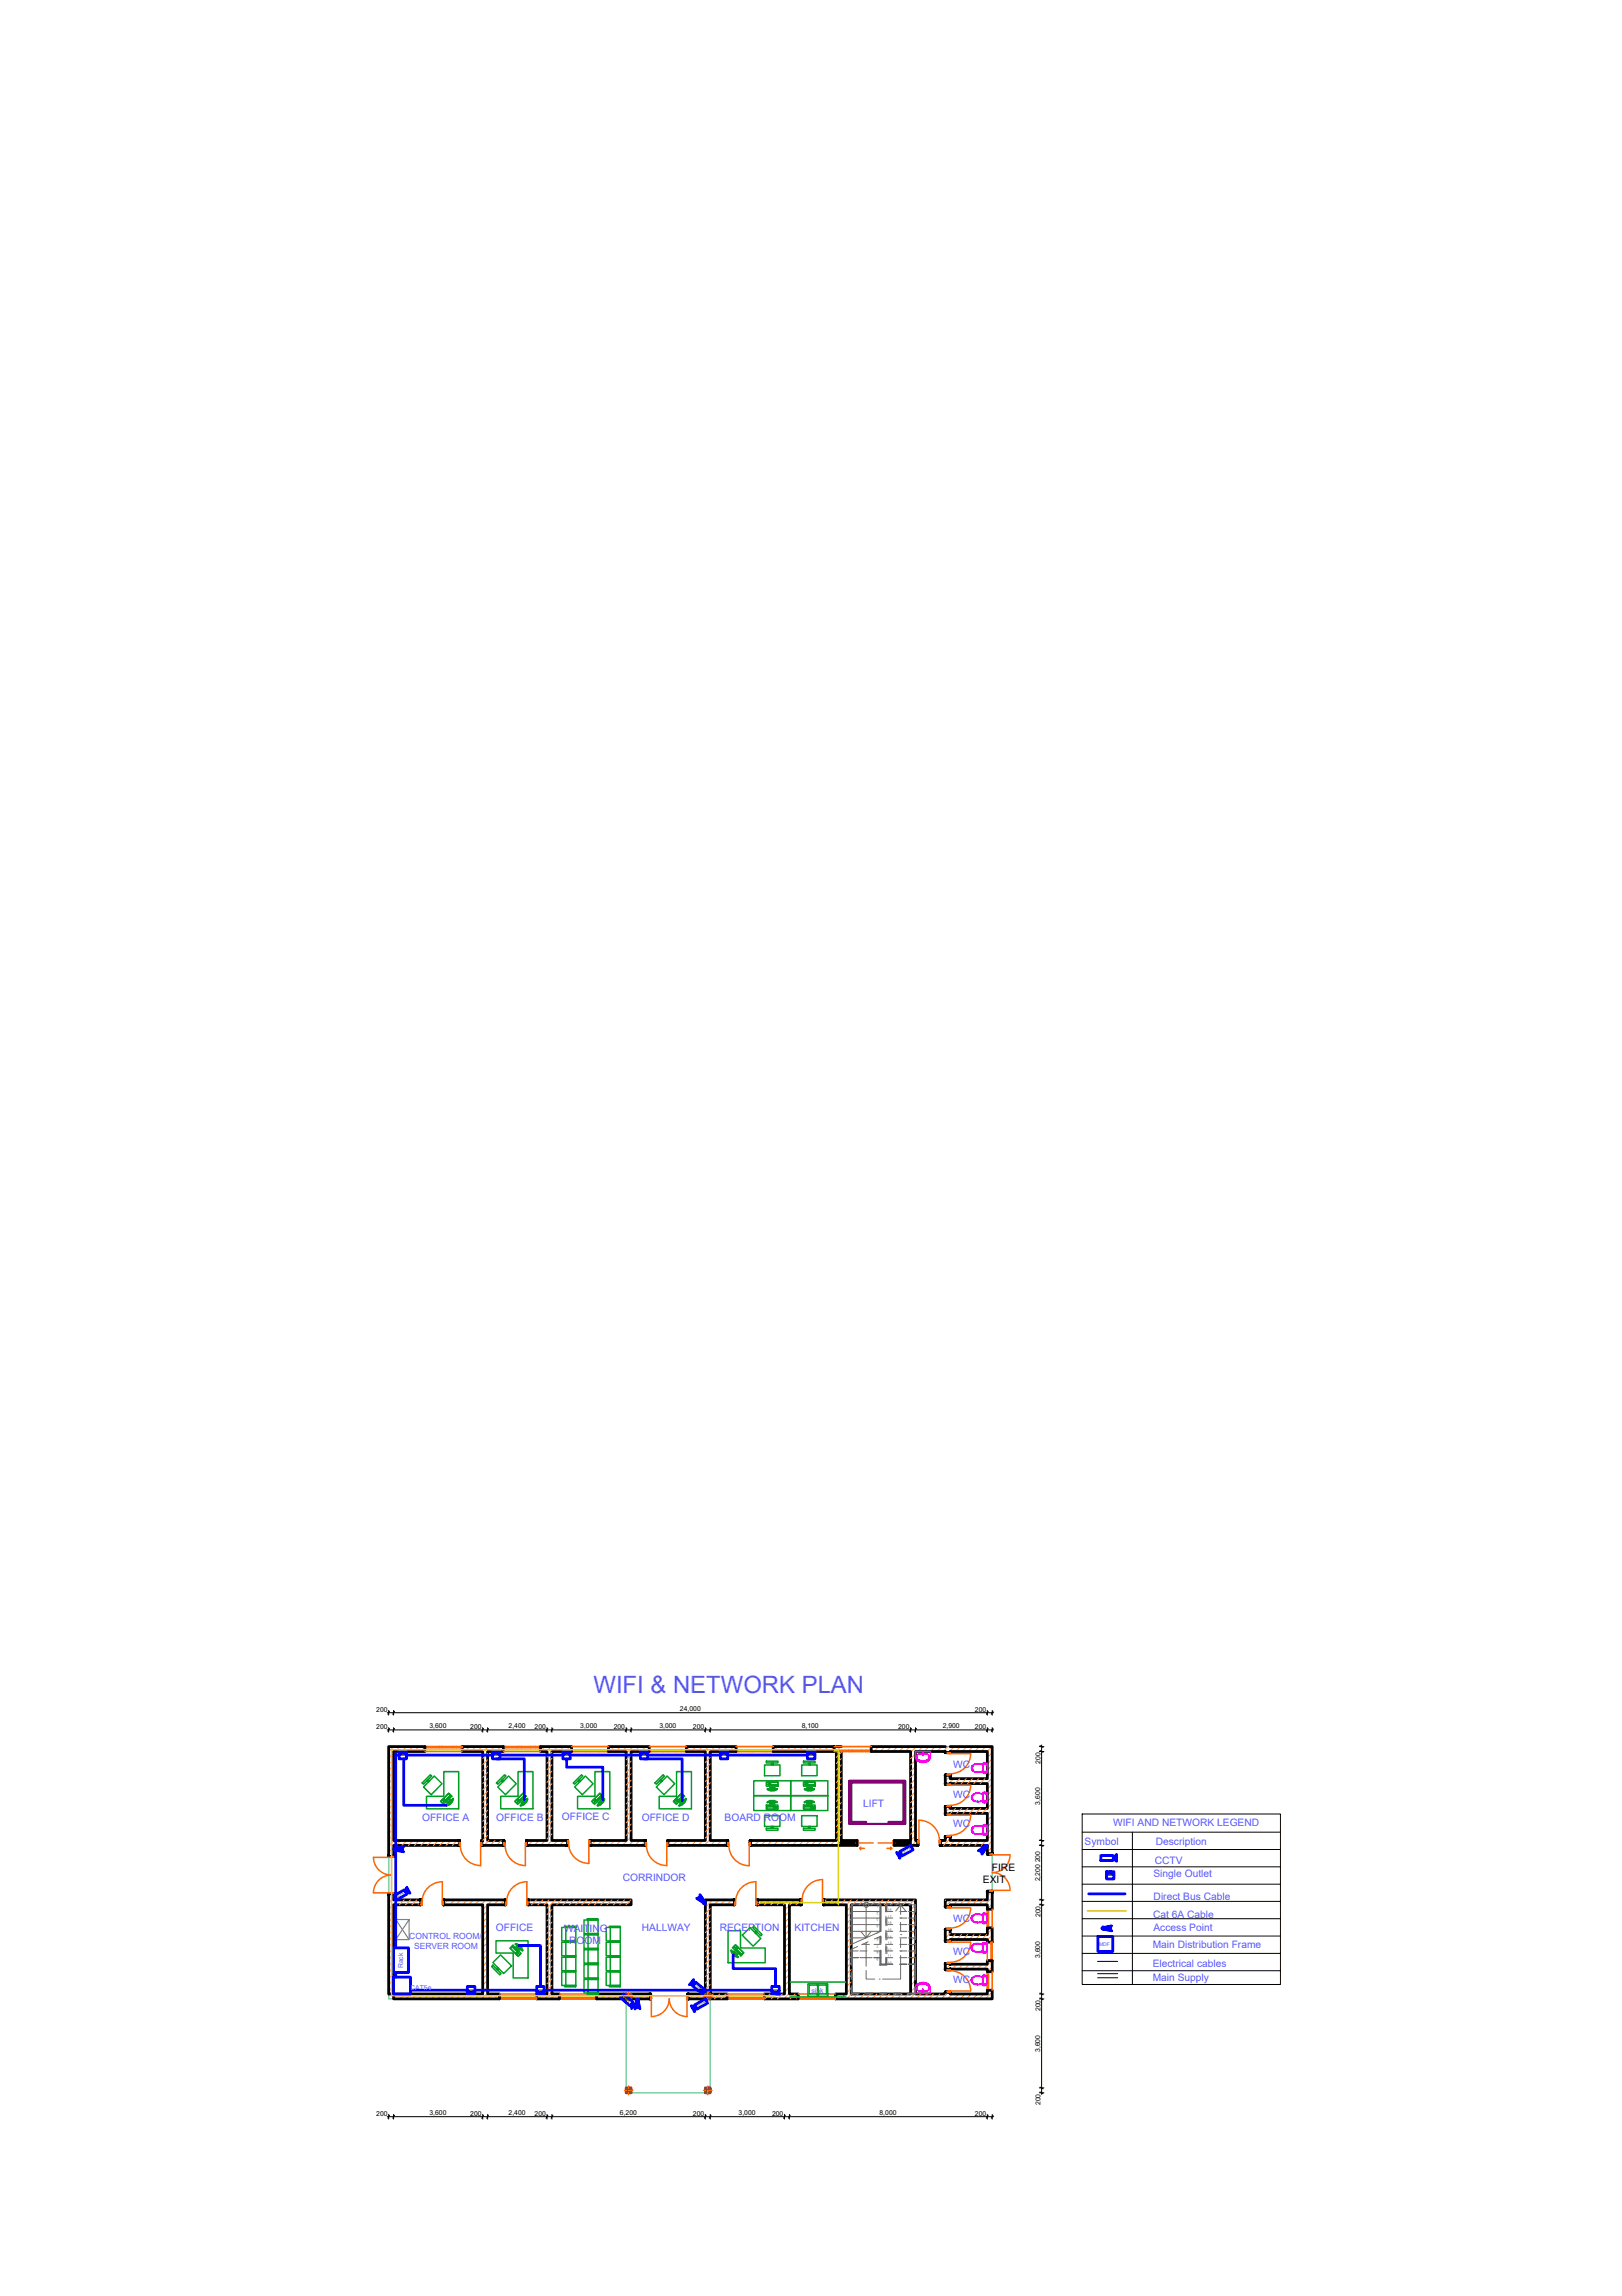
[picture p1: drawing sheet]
<svg xmlns="http://www.w3.org/2000/svg" width="210mm" height="297mm" viewBox="0 0 210 297" stroke-linecap="round" stroke-linejoin="round" font-family="sans-serif">
<defs><g id="words">
<text font-size="3.1" fill="#55f" x="76.8" y="219.1">WIFI &amp; NETWORK PLAN</text>
<g font-size="1.3" fill="#55f">
<text x="111.7" y="233.8">LIFT</text>
<text x="123.4" y="228.7">WC</text>
<text x="123.4" y="232.6">WC</text>
<text x="54.6" y="235.6">OFFICE A</text>
<text x="64.2" y="235.6">OFFICE B</text>
<text x="72.7" y="235.5">OFFICE C</text>
<text x="83" y="235.6">OFFICE D</text>
<text x="93.8" y="235.6">BOARD ROOM</text>
<text x="123.4" y="236.4">WC</text>
<text x="140.4" y="238.6">Symbol</text>
<text x="144" y="236.2">WIFI AND NETWORK LEGEND</text>
<text x="149.6" y="238.6">Description</text>
<text x="80.6" y="243.4">CORRINDOR</text>
<text x="149.3" y="242.9">Single Outlet</text>
<text x="149.3" y="245.8">Direct Bus Cable</text>
<text x="149.4" y="241.2">CCTV</text>
<text x="64.2" y="249.9">OFFICE</text>
<text x="73" y="249.9">WAITING</text>
<text x="73.7" y="251.4">ROOM</text>
<text x="83.1" y="249.9">HALLWAY</text>
<text x="93.1" y="249.9">RECEPTION</text>
<text x="102.8" y="249.9">KITCHEN</text>
<text x="123.4" y="248.7">WC</text>
<text x="149.2" y="248.1">Cat 6A Cable</text>
<text x="149.3" y="249.8">Access Point</text>
<text x="123.4" y="252.9">WC</text>
<text x="123.4" y="256.6">WC</text>
<text x="149.2" y="252.1">Main Distribution Frame</text>
<text x="149.2" y="254.5">Electrical cables</text>
<text x="149.2" y="256.3">Main Supply</text>
</g>
<g font-size="1.3">
<text x="127.2" y="243.6">EXIT</text>
<text x="128.4" y="242.1">FIRE</text>
</g>
<g font-size="1.1" fill="#55f">
<text x="53" y="250.9">CONTROL ROOM/</text>
<text x="53.6" y="252.1">SERVER ROOM</text>
</g>
<g font-size=".9">
<text x="48.7" y="221.5">200</text>
<text x="88" y="221.4">24,000</text>
<text x="126.2" y="221.5">200</text>
<text x="48.7" y="223.7">200</text>
<text x="55.6" y="223.6">3,600</text>
<text x="60.9" y="223.7">200</text>
<text x="65.8" y="223.6">2,400</text>
<text x="69.2" y="223.7">200</text>
<text x="75.1" y="223.6">3,000</text>
<text x="79.4" y="223.7">200</text>
<text x="85.3" y="223.6">3,000</text>
<text x="89.7" y="223.7">200</text>
<text x="103.7" y="223.6">8,100</text>
<text x="116.2" y="223.7">200</text>
<text x="122" y="223.6">2,900</text>
<text x="126.2" y="223.7">200</text>
<text x="134.6" y="233.5" transform="rotate(-90 134.6 233.5)">3,600</text>
<text x="134.7" y="228.2" transform="rotate(-90 134.7 228.2)">200</text>
<text x="134.6" y="243.4" transform="rotate(-90 134.6 243.4)">2,200 200</text>
<text x="134.7" y="248" transform="rotate(-90 134.7 248)">200</text>
<text x="134.6" y="253.3" transform="rotate(-90 134.6 253.3)">3,600</text>
<text x="134.7" y="260.2" transform="rotate(-90 134.7 260.2)">200</text>
<text x="134.6" y="265.5" transform="rotate(-90 134.6 265.5)">3,600</text>
<text x="48.7" y="273.7">200</text>
<text x="55.6" y="273.7">3,600</text>
<text x="60.9" y="273.7">200</text>
<text x="65.8" y="273.7">2,400</text>
<text x="69.2" y="273.7">200</text>
<text x="80.2" y="273.7">6,200</text>
<text x="89.7" y="273.7">200</text>
<text x="95.6" y="273.7">3,000</text>
<text x="99.9" y="273.7">200</text>
<text x="113.8" y="273.7">8,000</text>
<text x="126.2" y="273.7">200</text>
<text x="134.7" y="272.4" transform="rotate(-90 134.7 272.4)">200</text>
</g>
<g font-size=".9" fill="#55f">
<text x="52.2" y="254.6" transform="rotate(-90 52.2 254.6)">Rack</text>
<text x="53.1" y="257.4">CAT5e</text>
<text x="105" y="257.8">sink</text>
</g>
<text font-size=".7" fill="#55f" x="142.2" y="251.8">MDF</text>
<g font-size=".4">
<text x="116.8" y="239.8" transform="rotate(-30 116.8 239.8)">CCTV</text>
<text x="51.3" y="245.6" transform="rotate(-30 51.3 245.6)">CCTV</text>
<text x="89.8" y="256.9" transform="rotate(39 89.8 256.9)">CCTV</text>
<text x="80.5" y="258.4" transform="rotate(39 80.5 258.4)">CCTV</text>
<text x="90.3" y="259.7" transform="rotate(-29 90.3 259.7)">CCTV</text>
</g>
<g font-size=".4" fill="#6a6a6a">
<text x="113.7" y="247.3" transform="rotate(-180 113.7 247.3)">2</text>
<text x="113.7" y="248.2" transform="rotate(-180 113.7 248.2)">3</text>
<text x="113.7" y="249" transform="rotate(-180 113.7 249)">4</text>
<text x="113.7" y="249.9" transform="rotate(-180 113.7 249.9)">5</text>
<text x="113.7" y="250.7" transform="rotate(-180 113.7 250.7)">6</text>
<text x="113.7" y="251.6" transform="rotate(-180 113.7 251.6)">7</text>
<text x="113.7" y="246.5" transform="rotate(-180 113.7 246.5)">1</text>
<text x="114.9" y="251.5">13</text>
<text x="114.9" y="250.7">14</text>
<text x="114.9" y="249.8">15</text>
<text x="114.9" y="249">16</text>
<text x="114.9" y="248.1">17</text>
<text x="114.9" y="247.3">18</text>
<text x="113.7" y="252.4" transform="rotate(-180 113.7 252.4)">8</text>
<text x="113.7" y="253.3" transform="rotate(-180 113.7 253.3)">9</text>
<text x="114.9" y="254.1">10</text>
<text x="114.9" y="253.2">11</text>
<text x="114.9" y="252.4">12</text>
</g>
</g></defs>
<!-- layer: PDF_Solid Fills -->
<path d="M52.1 226.6l.5 .5h-.9zM63.7 227.1l.5-.5 .5 .5zM72.8 227.1l.5-.5 .5 .5zM83.3 226.6l.5 .5h-.9zM93.2 227.1l.5-.5 .5 .5zM104.5 227.1l.5-.5 .5 .5zM60.5 257.5h1l-.5 .5zM69.5 257.5h.9l-.5 .5zM99.9 257.5h.9l-.4 .5zM143.2 242.6l.5-.5 .5 .5z" fill="#000" stroke="#000" stroke-width=".13"/>
<g fill="#fff" stroke="#fff" stroke-width=".13">
<path d="M50.3 226l.6 .6h-.6z"/>
<path d="M127.8 257.5h.6v.5z"/>
<path d="M122.3 245.8l.7 .6h-.7z"/>
<path d="M126.4 247.6h.2z"/>
<path d="M126 247.7h1.7z"/>
<path d="M125.9 248.6h1.8z"/>
<path d="M126.3 248.7h.4z"/>
<path d="M127.3 247.5h.1z"/>
<path d="M127.3 248.9h.1z"/>
<path d="M126.4 251.4h.2z"/>
<path d="M125.9 252.4h1.8z"/>
<path d="M126.3 252.5h.4z"/>
<path d="M127.3 251.3h.1z"/>
<path d="M127.3 252.7h.1z"/>
<path d="M126.4 255.7h.2z"/>
<path d="M126 255.8h1.7z"/>
<path d="M125.9 256.7h1.8z"/>
<path d="M126.3 256.7h.4z"/>
<path d="M127.3 255.5h.1z"/>
<path d="M127.3 256.9h.1z"/>
<path d="M126.4 228.2h.2z"/>
<path d="M126 228.3h1.8z"/>
<path d="M126 229.2h1.8z"/>
<path d="M126.3 229.3h.5z"/>
<path d="M127.3 229.4h.1z"/>
<path d="M126.4 232h.2z"/>
<path d="M126 232.1h1.8z"/>
<path d="M126 233h1.8z"/>
<path d="M126.3 233.1h.5z"/>
<path d="M127.3 233.2h.1z"/>
<path d="M126.4 236.2h.2z"/>
<path d="M126 236.3h1.8z"/>
<path d="M126 237.2h1.8z"/>
<path d="M126.3 237.3h.5z"/>
<path d="M127.3 237.5h.1z"/>
<path d="M78.2 232.7v.1h-.1z"/>
<path d="M77.7 232.9l.1-.1 .1 .1z"/>
<path d="M77.6 233.5h.1z"/>
<path d="M77.4 233.5h.2l-.1 .1z"/>
<path d="M68.2 232.7l.1 .1h-.2z"/>
<path d="M67.8 232.9l.1-.1 .1 .1z"/>
<path d="M67.7 233.5h.1z"/>
<path d="M67.4 233.5h.3l-.1 .1z"/>
<path d="M58.6 232.7l.1 .1h-.2z"/>
<path d="M58.2 232.9l.1-.1 .1 .1z"/>
<path d="M58.1 233.5h.1z"/>
<path d="M57.8 233.5h.3l-.1 .1z"/>
<path d="M88.7 232.7l.1 .1h-.1z"/>
<path d="M88.3 232.9l.1-.1 .1 .1z"/>
<path d="M88.2 233.5h.1z"/>
<path d="M87.9 233.5h.3l-.1 .1z"/>
<path d="M94.6 252.3l.1 .1h-.1z"/>
<path d="M95 252.4l.1 .1h-.2z"/>
<path d="M95.1 253.1h.1z"/>
<path d="M95.2 253.1l.4 .1z"/>
<path d="M66.7 251.4l.3 .1h-.3z"/>
<path d="M67 251.6h.1z"/>
<path d="M67.1 252.2h.3l-.1 .1z"/>
<path d="M67.4 252.2h.2l.1 .1z"/>
<path d="M119.2 256.5h.5z"/>
<path d="M119.3 257.7h.2z"/>
<path d="M119 228h.9z"/>
<path d="M119.4 226.7h.1z"/>
<path d="M119.4 227.1h.1z"/>
<path d="M50.3 226l4.7 .1v-.1zM50.3 226l4.7 .1h-4.5z"/>
<path d="M50.5 226.1l4.5 .5v-.5zM50.5 226.1l4.5 .5h-4.1z"/>
<path d="M59.8 226l5.3 .1v-.1zM59.8 226l5.3 .1h-5.3z"/>
<path d="M59.8 226.1l5.3 .5v-.5zM59.8 226.1l5.3 .5h-5.3z"/>
<path d="M69.9 226l4.1 .1v-.1zM69.9 226l4.1 .1h-4.1z"/>
<path d="M69.9 226.1l4.1 .3v-.3zM69.9 226.1l4.1 .3h-4.1z"/>
<path d="M69.9 226.4l4.1 .2v-.2zM69.9 226.4l4.1 .2h-4.1z"/>
<path d="M78.7 226l5.3 .4v-.4zM78.7 226l5.3 .4h-5.3z"/>
<path d="M78.7 226.4l5.3 .2v-.2zM78.7 226.4l5.3 .2h-5.3z"/>
<path d="M88.8 226l6.5 .4v-.4zM88.8 226l6.5 .4h-6.5z"/>
<path d="M88.8 226.4l6.5 .2v-.2zM88.8 226.4l6.5 .2h-6.5z"/>
<path d="M100.1 226l7.9 .4v-.4zM100.1 226l7.9 .4h-7.9z"/>
<path d="M100.1 226.4l7.9 .2v-.2zM100.1 226.4l7.9 .2h-7.9z"/>
<path d="M112.7 226l5.1 .4v-.4zM112.7 226l5.1 .4h-5.1z"/>
<path d="M112.7 226.4l5.1 .2v-.2zM112.7 226.4l5.1 .2h-5.1z"/>
<path d="M118.5 226v.6l3.8-.6zM118.5 226.6l3.8-.6v.6z"/>
<path d="M123 226v.6l4.8-.6zM123 226.6l4.8-.6v.6z"/>
<path d="M65.1 226l4.8 .1v-.1zM65.1 226l4.8 .1h-4.8z"/>
<path d="M65.1 226.1l4.8 .5v-.5zM65.1 226.1l4.8 .5h-4.8z"/>
<path d="M74 226l4.7 .4v-.4zM74 226l4.7 .4h-4.7z"/>
<path d="M74 226.4l4.7 .2v-.2zM74 226.4l4.7 .2h-4.7z"/>
<path d="M84 226l4.8 .4v-.4zM84 226l4.8 .4h-4.8z"/>
<path d="M84 226.4l4.8 .2v-.2zM84 226.4l4.8 .2h-4.8z"/>
<path d="M95.3 226l4.8 .4v-.4zM95.3 226l4.8 .4h-4.8z"/>
<path d="M95.3 226.4l4.8 .2v-.2zM95.3 226.4l4.8 .2h-4.8z"/>
<path d="M108 226l4.7 .4v-.4zM108 226l4.7 .4h-4.7z"/>
<path d="M108 226.4l4.7 .2v-.2zM108 226.4l4.7 .2h-4.7z"/>
<path d="M55 226l4.8 .1v-.1zM55 226l4.8 .1h-4.8z"/>
<path d="M55 226.1l4.8 .5v-.5zM55 226.1l4.8 .5h-4.8z"/>
<path d="M50.9 258l13.8 .4v-.4zM50.9 258l13.8 .4h-13.8z"/>
<path d="M50.9 258.4l13.8 .2v-.2zM50.9 258.4l13.8 .2h-13.8z"/>
<path d="M69.5 258l2.9 .4v-.4zM69.5 258l2.9 .4h-2.9z"/>
<path d="M69.5 258.4l2.9 .2v-.2zM69.5 258.4l2.9 .2h-2.9z"/>
<path d="M77.2 258l3.8 .4v-.4zM77.2 258l3.8 .4h-3.8z"/>
<path d="M77.2 258.4l3.8 .2v-.2zM77.2 258.4l3.8 .2h-3.8z"/>
<path d="M81.7 258l2.5 .3v-.3zM81.7 258l2.5 .3h-2.5z"/>
<path d="M81.7 258.3l2.5 .3v-.3zM81.7 258.3l2.5 .3h-2.5z"/>
<path d="M89 258l2.3 .3v-.3zM89 258l2.3 .3h-2.3z"/>
<path d="M89 258.3l2.3 .3v-.3zM89 258.3l2.3 .3h-2.3z"/>
<path d="M72.4 258l4.8 .4v-.4zM72.4 258l4.8 .4h-4.8z"/>
<path d="M72.4 258.4l4.8 .2v-.2zM72.4 258.4l4.8 .2h-4.8z"/>
<path d="M64.7 258l4.8 .4v-.4zM64.7 258l4.8 .4h-4.8z"/>
<path d="M64.7 258.4l4.8 .2v-.2zM64.7 258.4l4.8 .2h-4.8z"/>
<path d="M50.3 226.6l.6 13.6v-13.6zM50.3 226.6l.6 13.6h-.6z"/>
<path d="M50.3 245l.6 13v-13zM50.3 245l.6 13h-.6z"/>
<path d="M127.8 226l.6 13.9v-13.9zM127.8 226l.6 13.9h-.6z"/>
<path d="M127.8 244.7l.6 2.3v-2.3zM127.8 244.7l.6 2.3h-.6z"/>
<path d="M127.8 257.5v.5h.6zM127.8 258h.6v.6z"/>
<path d="M127.8 253.6l.6 1.5v-1.5zM127.8 253.6l.6 1.5h-.6z"/>
<path d="M127.8 247l.6 2.4v-2.4zM127.8 247l.6 2.4h-.6zM127.8 249.4l.6 1.9v-1.9zM127.8 249.4l.6 1.9h-.6z"/>
<path d="M127.8 251.3l.6 2.3v-2.3zM127.8 251.3l.6 2.3h-.6z"/>
<path d="M127.8 255.1l.6 2.4v-2.4zM127.8 255.1l.6 2.4h-.6z"/>
<path d="M63.1 246.4l-.6 11.6h.6zM62.5 246.4h.6l-.6 11.6z"/>
<path d="M71.4 246.4l-.6 11.6h.6zM70.8 246.4h.6l-.6 11.6z"/>
<path d="M102.2 246.4l-.7 11.6h.7zM101.5 246.4h.7l-.7 11.6z"/>
<path d="M50.9 238.1l8.5 .3v-.3zM50.9 238.1l8.5 .3h-8.5z"/>
<path d="M50.9 238.4l8.5 .3v-.3zM50.9 238.4l8.5 .3h-8.5z"/>
<path d="M62.3 238.1l2.9 .3v-.3zM62.3 238.1l2.9 .3h-2.9z"/>
<path d="M62.3 238.4l2.9 .3v-.3zM62.3 238.4l2.9 .3h-2.9z"/>
<path d="M68.1 238.1l5.4 .3v-.3zM68.1 238.1l5.4 .3h-5.4z"/>
<path d="M68.1 238.4l5.4 .1v-.1zM68.1 238.4l5.4 .1h-5.4z"/>
<path d="M68.1 238.5l5.4 .2v-.2zM68.1 238.5l5.4 .2h-5.4z"/>
<path d="M76.3 238.1l7.2 .3v-.3zM76.3 238.1l7.2 .3h-7.2z"/>
<path d="M76.3 238.4l7.2 .1v-.1zM76.3 238.4l7.2 .1h-7.2z"/>
<path d="M76.3 238.5l7.2 .2v-.2zM76.3 238.5l7.2 .2h-7.2z"/>
<path d="M86.4 238.1l7.8 .3v-.3zM86.4 238.1l7.8 .3h-7.8z"/>
<path d="M86.4 238.4l7.8 .3v-.3zM86.4 238.4l7.8 .3h-7.8z"/>
<path d="M97.1 238.1l13.8 .2v-.2zM97.1 238.1l13.8 .2h-13.8z"/>
<path d="M97.1 238.3l11.7 .1zM97.1 238.3l11.7 .1z"/>
<path d="M97.1 238.4l11.7 .1v-.1zM97.1 238.4l11.7 .1h-11.7z"/>
<path d="M97.1 238.5l13.8 .2v-.2zM97.1 238.5l13.8 .2h-13.8z"/>
<path d="M115.7 238.1l3.1 .2v-.2zM115.7 238.1l3.1 .2h-3.1z"/>
<path d="M117.8 238.3l1 .2v-.2zM117.8 238.3l1 .2h-1z"/>
<path d="M117.8 238.5h1zM117.8 238.5h1z"/>
<path d="M115.7 238.5l3.1 .2v-.2zM115.7 238.5l3.1 .2h-3.1z"/>
<path d="M121.7 238.1l6.1 .4v-.4zM121.7 238.1l6.1 .4h-6.1z"/>
<path d="M121.7 238.5l6.1 .2v-.2zM121.7 238.5l6.1 .2h-6.1z"/>
<path d="M50.9 245.8l3.6 .3v-.3zM50.9 245.8l3.6 .3h-3.6z"/>
<path d="M50.9 246.1l3.6 .3v-.3zM50.9 246.1l3.6 .3h-3.6z"/>
<path d="M57.4 245.8l8 .3v-.3zM57.4 245.8l8 .3h-8z"/>
<path d="M57.4 246.1l8 .3v-.3zM57.4 246.1l8 .3h-8z"/>
<path d="M68.3 245.8l13.4 .3v-.3zM68.3 245.8l13.4 .3h-13.4z"/>
<path d="M68.3 246.1l13.4 .3v-.3zM68.3 246.1l13.4 .3h-13.4z"/>
<path d="M63.1 226.6l-.6 11.5h.6zM62.5 226.6h.6l-.6 11.5z"/>
<path d="M71.4 226.6l-.6 11.5h.6zM70.8 226.6h.6l-.6 11.5z"/>
<path d="M81.7 226.6l-.7 11.5h.7zM81 226.6h.7l-.7 11.5z"/>
<path d="M91.9 226.6l-.6 11.5h.6zM91.3 226.6h.6l-.6 11.5z"/>
<path d="M117.8 226v12.1l.7-12.1zM118.5 226v12.1h-.7z"/>
<path d="M117.8 246.4v11.6l.7-12.2zM118.5 245.8v12.2h-.7z"/>
<path d="M123 254.1v.6h4.8zM123 254.1h4.8v.6z"/>
<path d="M123 250.3v.6h4.8zM123 250.3h4.8v.6z"/>
<path d="M122.3 245.8l.7 .6h4.8zM122.3 245.8h5.5v.6z"/>
<path d="M122.3 226l.7 .7v-.7zM122.3 226l.7 .7h-.7z"/>
<path d="M122.3 237.6l.7 .5v-.5zM122.3 237.6l.7 .5h-.7z"/>
<path d="M122.3 233.7l.7 1v-1zM122.3 233.7l.7 1h-.7z"/>
<path d="M122.3 229.6l.7 1.2v-1.2zM122.3 229.6l.7 1.2h-.7z"/>
<path d="M109.5 246.4v11.6l.7-11.6zM110.2 246.4v11.6h-.7z"/>
<path d="M91.3 245.8l3.8 .3v-.3zM91.3 245.8l3.8 .3h-3.5z"/>
<path d="M91.6 246.1l3.5 .3v-.3zM91.6 246.1l3.5 .3h-3.2z"/>
<path d="M97.9 245.8l5.8 .3v-.3zM97.9 245.8l5.8 .3h-5.8z"/>
<path d="M97.9 246.1l5.8 .1v-.1zM97.9 246.1l5.8 .1h-5.8z"/>
<path d="M97.9 246.2l5.8 .2v-.2zM97.9 246.2l5.8 .2h-5.8z"/>
<path d="M106.6 245.8l11.5 .4 .4-.4zM106.6 245.8l11.5 .4h-11.5z"/>
<path d="M106.6 246.2l11.2 .2 .3-.2zM106.6 246.2l11.2 .2h-11.2z"/>
<path d="M91.9 258l2.2 .4v-.4zM91.9 258l2.2 .4h-2.2z"/>
<path d="M91.9 258.4l2.2 .2v-.2zM91.9 258.4l2.2 .2h-2.2z"/>
<path d="M98.9 258l4.4 .4v-.4zM98.9 258l4.4 .4h-4.4z"/>
<path d="M98.9 258.4l4.4 .2v-.2zM98.9 258.4l4.4 .2h-4.4z"/>
<path d="M108.1 258l20.1 .4-.4-.4zM108.1 258l20.1 .4h-20.1z"/>
<path d="M108.1 258.4l20.3 .2-.2-.2zM108.1 258.4l20.3 .2h-20.3z"/>
<path d="M103.3 258l4.8 .4v-.4zM103.3 258l4.8 .4h-4.8z"/>
<path d="M103.3 258.4l4.8 .2v-.2zM103.3 258.4l4.8 .2h-4.8z"/>
<path d="M94.1 258l4.8 .4v-.4zM94.1 258l4.8 .4h-4.8z"/>
<path d="M94.1 258.4l4.8 .2v-.2zM94.1 258.4l4.8 .2h-4.8z"/>
<path d="M91.9 246.4l-.6 11.6h.6zM91.3 245.8l.6 .6-.6 11.6z"/>
<path d="M108.2 226v12.1l.7-12.1zM108.9 226v12.1h-.7z"/>
<path d="M123 234v.6h4.8zM123 234h4.8v.6z"/>
<path d="M123 230.1v.6h4.8zM123 230.1h4.8v.6z"/>
<path d="M122.3 246.4l.7 .3v-.3zM122.3 246.4l.7 .3h-.7z"/>
<path d="M122.3 257.7l.7 .3v-.3zM122.3 257.7l.7 .3h-.7z"/>
<path d="M122.3 254l.7 .8v-.8zM122.3 254l.7 .8h-.7z"/>
<path d="M122.3 249.6l.7 1.5v-1.5zM122.3 249.6l.7 1.5h-.7z"/>
<path d="M88.9 258.3l.1 .3v-.3zM88.9 258.3l.1 .3h-.1z"/>
<path d="M84.2 258.3v.3h.1zM84.2 258.3h.1v.3z"/>
<path d="M50.6 245h.3v-.1zM50.6 244.9h.3l-.3 .1z"/>
<path d="M50.6 240.2v.1l.3-.1zM50.6 240.3l.3-.1v.1z"/>
<path d="M128.1 244.6v.1h.3zM128.1 244.6h.3v.1z"/>
<path d="M128.1 239.9l.3 .1v-.1zM128.1 239.9l.3 .1h-.3z"/>
<path d="M65.2 238.4v.3l.1-.3zM65.3 238.4v.3h-.1z"/>
<path d="M68.1 238.4l-.1 .3h.1zM68 238.4h.1l-.1 .3z"/>
<path d="M73.5 238.1v.4l.1-.4zM73.6 238.1v.4h-.1z"/>
<path d="M76.3 238.1l-.1 .4h.1zM76.2 238.1h.1l-.1 .4z"/>
<path d="M83.5 238.4v.3l.2-.3zM83.7 238.4v.3h-.2z"/>
<path d="M86.4 238.4l-.1 .3h.1zM86.3 238.4h.1l-.1 .3z"/>
<path d="M94.2 238.4v.3l.1-.3zM94.3 238.4v.3h-.1z"/>
<path d="M97.1 238.4l-.1 .3h.1zM97 238.4h.1l-.1 .3z"/>
<path d="M110.9 238.5v.2l.2-.2zM111.1 238.5v.2h-.2z"/>
<path d="M110.9 238.1v.2l.2-.2zM111.1 238.1v.2h-.2z"/>
<path d="M115.7 238.5l-.1 .2h.1zM115.6 238.5h.1l-.1 .2z"/>
<path d="M115.7 238.1l-.1 .2h.1zM115.6 238.1h.1l-.1 .2z"/>
<path d="M59.4 238.4v.3l.2-.3zM59.6 238.4v.3h-.2z"/>
<path d="M62.3 238.4l-.1 .3h.1zM62.2 238.4h.1l-.1 .3z"/>
<path d="M121.7 238.1l-.2 .4h.2zM121.5 238.1h.2l-.2 .4z"/>
<path d="M118.8 238.1v.4l.1-.4zM118.9 238.1v.4h-.1z"/>
<path d="M65.4 246.1v.3h.2zM65.4 246.1h.2v.3z"/>
<path d="M68.2 246.1l.1 .3v-.3zM68.2 246.1l.1 .3h-.1z"/>
<path d="M54.5 246.1v.3h.1zM54.5 246.1h.1v.3z"/>
<path d="M57.2 246.1l.2 .3v-.3zM57.2 246.1l.2 .3h-.2z"/>
<path d="M122.6 229.5v.1h.4zM122.6 229.5h.4v.1z"/>
<path d="M122.6 226.7l.4 .2v-.2zM122.6 226.7l.4 .2h-.4z"/>
<path d="M122.6 233.6v.1h.4zM122.6 233.6h.4v.1z"/>
<path d="M122.6 230.8l.4 .2v-.2zM122.6 230.8l.4 .2h-.4z"/>
<path d="M122.6 237.5v.1h.4zM122.6 237.5h.4v.1z"/>
<path d="M122.6 234.7l.4 .1v-.1zM122.6 234.7l.4 .1h-.4z"/>
<path d="M95.1 246.1v.3h.1zM95.1 246.1h.1v.3z"/>
<path d="M97.8 246.1l.1 .3v-.3zM97.8 246.1l.1 .3h-.1z"/>
<path d="M103.7 245.8v.4h.1zM103.7 245.8h.1v.4z"/>
<path d="M106.4 245.8l.2 .4v-.4zM106.4 245.8l.2 .4h-.2z"/>
<path d="M122.6 249.5v.1h.4zM122.6 249.5h.4v.1z"/>
<path d="M122.6 246.7l.4 .1v-.1zM122.6 246.7l.4 .1h-.4z"/>
<path d="M122.6 253.9v.1h.4zM122.6 253.9h.4v.1z"/>
<path d="M122.6 251.1l.4 .2v-.2zM122.6 251.1l.4 .2h-.4z"/>
<path d="M122.6 254.8v.2l.4-.2zM122.6 255l.4-.2v.2z"/>
<path d="M122.6 257.7h.4v-.1zM122.6 257.6h.4l-.4 .1z"/>
<path d="M65.1 226v.1h.3zM65.1 226h.3v.1z"/>
<path d="M67 226l.2 .1v-.1zM67 226l.2 .1h-.2z"/>
<path d="M65.4 226v.1h1.6zM65.4 226h1.6v.1z"/>
<path d="M67.2 226v.1h.2zM67.2 226h.2v.1z"/>
<path d="M68.7 226l.3 .1v-.1zM68.7 226l.3 .1h-.3z"/>
<path d="M67.4 226v.1h1.3zM67.4 226h1.3v.1z"/>
<path d="M69 226v.1h.3zM69 226h.3v.1z"/>
<path d="M69.7 226l.2 .1v-.1zM69.7 226l.2 .1h-.2z"/>
<path d="M69.3 226v.1h.4zM69.3 226h.4v.1z"/>
<path d="M74 226.4v.2h.2zM74 226.4h.2v.2z"/>
<path d="M75.8 226.4l.2 .2v-.2zM75.8 226.4l.2 .2h-.2z"/>
<path d="M74.2 226.4v.2h1.6zM74.2 226.4h1.6v.2z"/>
<path d="M76 226.4v.2h.2zM76 226.4h.2v.2z"/>
<path d="M77.5 226.4l.3 .2v-.2zM77.5 226.4l.3 .2h-.3z"/>
<path d="M76.2 226.4v.2h1.3zM76.2 226.4h1.3v.2z"/>
<path d="M77.8 226.4v.2h.3zM77.8 226.4h.3v.2z"/>
<path d="M78.5 226.4l.2 .2v-.2zM78.5 226.4l.2 .2h-.2z"/>
<path d="M78.1 226.4v.2h.4zM78.1 226.4h.4v.2z"/>
<path d="M84 226.4v.2h.3zM84 226.4h.3v.2z"/>
<path d="M85.9 226.4l.2 .2v-.2zM85.9 226.4l.2 .2h-.2z"/>
<path d="M84.3 226.4v.2h1.6zM84.3 226.4h1.6v.2z"/>
<path d="M86.1 226.4v.2h.2zM86.1 226.4h.2v.2z"/>
<path d="M87.6 226.4l.3 .2v-.2zM87.6 226.4l.3 .2h-.3z"/>
<path d="M86.3 226.4v.2h1.3zM86.3 226.4h1.3v.2z"/>
<path d="M87.9 226.4v.2h.2zM87.9 226.4h.2v.2z"/>
<path d="M88.6 226.4l.2 .2v-.2zM88.6 226.4l.2 .2h-.2z"/>
<path d="M88.1 226.4v.2h.5zM88.1 226.4h.5v.2z"/>
<path d="M95.3 226.4v.2l.2-.2zM95.3 226.6l.2-.2v.2z"/>
<path d="M97.3 226.6h.3v-.2zM97.3 226.4h.3l-.3 .2zM97.1 226.6h.2v-.2zM97.1 226.4h.2l-.2 .2zM95.5 226.6h1.6v-.2zM95.5 226.4h1.6l-1.6 .2z"/>
<path d="M99.1 226.6h.3v-.2zM99.1 226.4h.3l-.3 .2zM98.8 226.6h.3v-.2zM98.8 226.4h.3l-.3 .2zM97.6 226.6h1.2v-.2zM97.6 226.4h1.2l-1.2 .2z"/>
<path d="M99.8 226.6h.3v-.2zM99.8 226.4h.3l-.3 .2zM99.4 226.6h.4v-.2zM99.4 226.4h.4l-.4 .2z"/>
<path d="M108 226.4v.2l.2-.2zM108 226.6l.2-.2v.2z"/>
<path d="M110 226.6h.2v-.2zM110 226.4h.2l-.2 .2zM109.8 226.6h.2v-.2zM109.8 226.4h.2l-.2 .2zM108.2 226.6h1.6v-.2zM108.2 226.4h1.6l-1.6 .2z"/>
<path d="M111.8 226.6h.3v-.2zM111.8 226.4h.3l-.3 .2zM111.5 226.6h.3v-.2zM111.5 226.4h.3l-.3 .2zM110.2 226.6h1.3v-.2zM110.2 226.4h1.3l-1.3 .2z"/>
<path d="M112.5 226.6h.2v-.2zM112.5 226.4h.2l-.2 .2zM112.1 226.6h.4v-.2zM112.1 226.4h.4l-.4 .2z"/>
<path d="M55 226v.1h.3zM55 226h.3v.1z"/>
<path d="M56.9 226l.2 .1v-.1zM56.9 226l.2 .1h-.2z"/>
<path d="M55.3 226v.1h1.6zM55.3 226h1.6v.1z"/>
<path d="M57.1 226v.1h.2zM57.1 226h.2v.1z"/>
<path d="M58.6 226l.3 .1v-.1zM58.6 226l.3 .1h-.3z"/>
<path d="M57.3 226v.1h1.3zM57.3 226h1.3v.1z"/>
<path d="M58.9 226v.1h.2zM58.9 226h.2v.1z"/>
<path d="M59.6 226l.2 .1v-.1zM59.6 226l.2 .1h-.2z"/>
<path d="M59.1 226v.1h.5zM59.1 226h.5v.1z"/>
<path d="M77 258.6h.2v-.2zM77 258.4h.2l-.2 .2z"/>
<path d="M74.9 258.4v.2l.2-.2zM74.9 258.6l.2-.2v.2zM75.1 258.4v.2l.2-.2zM75.1 258.6l.2-.2v.2zM75.3 258.4v.2l1.7-.2zM75.3 258.6l1.7-.2v.2z"/>
<path d="M73.1 258.4v.2l.3-.2zM73.1 258.6l.3-.2v.2zM73.4 258.4v.2l.2-.2zM73.4 258.6l.2-.2v.2zM73.6 258.4v.2l1.3-.2zM73.6 258.6l1.3-.2v.2z"/>
<path d="M72.4 258.4v.2l.3-.2zM72.4 258.6l.3-.2v.2zM72.7 258.4v.2l.4-.2zM72.7 258.6l.4-.2v.2z"/>
<path d="M69.2 258.6h.3v-.2zM69.2 258.4h.3l-.3 .2z"/>
<path d="M67.1 258.4v.2l.3-.2zM67.1 258.6l.3-.2v.2zM67.4 258.4v.2l.2-.2zM67.4 258.6l.2-.2v.2zM67.6 258.4v.2l1.6-.2zM67.6 258.6l1.6-.2v.2z"/>
<path d="M65.3 258.4v.2l.3-.2zM65.3 258.6l.3-.2v.2zM65.6 258.4v.2l.3-.2zM65.6 258.6l.3-.2v.2zM65.9 258.4v.2l1.2-.2zM65.9 258.6l1.2-.2v.2z"/>
<path d="M64.7 258.4v.2l.2-.2zM64.7 258.6l.2-.2v.2zM64.9 258.4v.2l.4-.2zM64.9 258.6l.4-.2v.2z"/>
<path d="M127.8 247v.3l.1-.3zM127.9 247v.3h-.1z"/>
<path d="M127.9 249.2l-.1 .2h.1zM127.8 249.2h.1l-.1 .2z"/>
<path d="M127.8 247.3v1.9l.1-1.9zM127.9 247.3v1.9h-.1z"/>
<path d="M128.2 251.3v.2l.2-.2zM128.4 251.3v.2h-.2z"/>
<path d="M128.4 253.4l-.2 .2h.2zM128.2 253.4h.2l-.2 .2z"/>
<path d="M128.2 251.5v1.9l.2-1.9zM128.4 251.5v1.9h-.2z"/>
<path d="M127.9 257.2l-.1 .3h.1zM127.8 257.2h.1l-.1 .3z"/>
<path d="M127.8 255.1v.2l.1-.2zM127.9 255.1v.2h-.1z"/>
<path d="M127.9 255.3l-.1 1.9h.1zM127.8 255.3h.1l-.1 1.9z"/>
<path d="M107.9 258.6h.2v-.2zM107.9 258.4h.2l-.2 .2z"/>
<path d="M105.8 258.4v.2l.2-.2zM105.8 258.6l.2-.2v.2zM106 258.4v.2l.2-.2zM106 258.6l.2-.2v.2zM106.2 258.4v.2l1.7-.2zM106.2 258.6l1.7-.2v.2z"/>
<path d="M104 258.4v.2l.3-.2zM104 258.6l.3-.2v.2zM104.3 258.4v.2l.2-.2zM104.3 258.6l.2-.2v.2zM104.5 258.4v.2l1.3-.2zM104.5 258.6l1.3-.2v.2z"/>
<path d="M103.3 258.4v.2l.2-.2zM103.3 258.6l.2-.2v.2zM103.5 258.4v.2l.5-.2zM103.5 258.6l.5-.2v.2z"/>
<path d="M98.7 258.6h.2v-.2zM98.7 258.4h.2l-.2 .2z"/>
<path d="M96.6 258.4v.2l.2-.2zM96.6 258.6l.2-.2v.2zM96.8 258.4v.2l.2-.2zM96.8 258.6l.2-.2v.2zM97 258.4v.2l1.7-.2zM97 258.6l1.7-.2v.2z"/>
<path d="M94.8 258.4v.2l.3-.2zM94.8 258.6l.3-.2v.2zM95.1 258.4v.2l.2-.2zM95.1 258.6l.2-.2v.2zM95.3 258.4v.2l1.3-.2zM95.3 258.6l1.3-.2v.2z"/>
<path d="M94.1 258.4v.2l.2-.2zM94.1 258.6l.2-.2v.2zM94.3 258.4v.2l.5-.2zM94.3 258.6l.5-.2v.2z"/>
<path d="M91.3 258v.6h.6zM91.3 258h.6v.6z"/>
<path d="M81 258v.6h.7zM81 258h.7v.6z"/>
<path d="M81 270.1v.6h.7zM81 270.1h.7v.6z"/>
<path d="M91.3 270.1v.6h.6zM91.3 270.1h.6v.6z"/>
<path d="M110.2 246.4l3.8 3.5v-3.5zM110.2 246.4l3.8 3.5-3.8 1.7z"/>
<path d="M113.9 246.4v3.5l.1-3.5zM114 246.4v3.5h-.1z"/>
<path d="M110.2 246.4v5.2l.1-5.2zM110.3 246.4v5.1l-.1 .1z"/>
<path d="M109.9 230.4v5.6h7.2zM109.9 230.4h7.2v5.6z"/>
<path d="M126.4 247.6h.3zM126.3 247.6h.4z"/>
<path d="M126.3 247.6l.9 .1zM126.1 247.7h1.1z"/>
<path d="M126.1 247.7h1.6zM126 247.7h1.7zM125.9 247.7h1.8z"/>
<path d="M125.9 247.7l1.8 .1v-.1zM125.8 247.8l.1-.1 1.8 .1z"/>
<path d="M125.8 247.8l1.9 .1v-.1zM125.8 247.8l1.9 .1h-2z"/>
<path d="M125.7 247.9l2 .2v-.2zM125.7 247.9l2 .2h-2z"/>
<path d="M125.7 248.1l2 .1v-.1zM125.7 248.1l2 .1h-2z"/>
<path d="M125.7 248.2l2 .1v-.1zM125.7 248.2l2 .1h-2z"/>
<path d="M125.7 248.3l2 .1v-.1zM125.7 248.3l2 .1h-2z"/>
<path d="M125.7 248.4l2 .1v-.1zM125.7 248.4l2 .1h-1.9z"/>
<path d="M125.8 248.5l1.9 .1v-.1zM125.8 248.5l1.9 .1h-1.8zM125.9 248.6h1.8z"/>
<path d="M126 248.6h1.7zM126 248.6l1.2 .1z"/>
<path d="M126.1 248.7h1.1zM126.1 248.7h.6z"/>
<path d="M126.3 248.7h.3zM126.4 248.7h.2z"/>
<path d="M127.3 247.5h.1zM127.3 247.5h.1z"/>
<path d="M127.3 247.5h.1zM127.3 247.5h.1z"/>
<path d="M127.3 247.5h.2zM127.3 247.5h.2zM127.2 247.5h.3zM127.2 247.5h.3z"/>
<path d="M127.2 247.5h.3zM127.2 247.5h.3z"/>
<path d="M127.2 247.5h.4zM127.2 247.5h.4zM127.2 247.5h.4zM127.2 247.5h.4z"/>
<path d="M127.2 247.5l.4 .1zM127.2 247.5l.4 .1z"/>
<path d="M127.2 247.6h.4zM127.2 247.6h.4z"/>
<path d="M127.2 247.6h.5zM127.2 247.6h.5z"/>
<path d="M127.2 247.6h.5zM127.2 247.6h.5zM127.2 247.6h.5zM127.2 247.6h.5z"/>
<path d="M127.2 247.6h.5zM127.2 247.6h.5z"/>
<path d="M127.1 247.6l.6 .1zM127.1 247.6l.6 .1z"/>
<path d="M127.1 247.7h.6zM127.1 247.7h.6z"/>
<path d="M127.1 247.7l.6 .1v-.1zM127.1 247.7l.6 .1h-.5z"/>
<path d="M127.2 247.8l.5 .1v-.1zM127.2 247.8l.5 .1h-.5z"/>
<path d="M127.2 247.9l.5 .2v-.2zM127.2 247.9l.5 .2h-.5z"/>
<path d="M127.2 248.1l.5 .1v-.1zM127.2 248.1l.5 .1h-.5z"/>
<path d="M127.2 248.2l.5 .1v-.1zM127.2 248.2l.5 .1h-.5z"/>
<path d="M127.2 248.3l.5 .1v-.1zM127.2 248.3l.5 .1h-.5z"/>
<path d="M127.2 248.4l.5 .2v-.2zM127.2 248.4l.5 .2h-.5z"/>
<path d="M127.2 248.6l.5 .1v-.1zM127.2 248.6l.5 .1h-.6z"/>
<path d="M127.1 248.7h.6zM127.1 248.7h.6z"/>
<path d="M127.1 248.7l.6 .1zM127.1 248.7l.6 .1z"/>
<path d="M127.1 248.8h.6zM127.1 248.8h.6z"/>
<path d="M127.2 248.8h.5zM127.2 248.8h.5z"/>
<path d="M127.2 248.8h.5zM127.2 248.8h.5z"/>
<path d="M127.2 248.8h.5zM127.2 248.8h.4z"/>
<path d="M127.2 248.8h.4zM127.2 248.8h.4z"/>
<path d="M127.2 248.8h.4zM127.2 248.8h.4zM127.2 248.8h.4zM127.2 248.8h.4z"/>
<path d="M127.2 248.8h.4zM127.2 248.8l.3 .1z"/>
<path d="M127.2 248.9h.3zM127.2 248.9h.3zM127.2 248.9h.3zM127.2 248.9h.3z"/>
<path d="M127.2 248.9h.3zM127.2 248.9h.2z"/>
<path d="M127.3 248.9h.1zM127.3 248.9h.1z"/>
<path d="M127.3 248.9h.1zM127.3 248.9h.1z"/>
<path d="M126.4 251.4h.3zM126.3 251.4h.4z"/>
<path d="M126.3 251.4l.9 .1zM126.1 251.5h1.1z"/>
<path d="M126.1 251.5h1.6zM126 251.5h1.7z"/>
<path d="M126 251.5l1.7 .1zM126 251.5l1.7 .1z"/>
<path d="M125.9 251.6h1.8zM125.8 251.6h.1h1.8z"/>
<path d="M125.8 251.6l1.9 .1v-.1zM125.8 251.6l1.9 .1h-2z"/>
<path d="M125.7 251.7l2 .2v-.2zM125.7 251.7l2 .2h-2z"/>
<path d="M125.7 251.9l2 .1v-.1zM125.7 251.9l2 .1h-2z"/>
<path d="M125.7 252l2 .1v-.1zM125.7 252l2 .1h-2z"/>
<path d="M125.7 252.1l2 .2v-.2zM125.7 252.1l2 .2h-2z"/>
<path d="M125.7 252.3l2 .1v-.1zM125.7 252.3l2 .1h-1.9z"/>
<path d="M125.8 252.4h1.9zM125.8 252.4h1.9h-1.8zM125.9 252.4h1.8z"/>
<path d="M126 252.4h1.7zM126 252.4l1.2 .1z"/>
<path d="M126.1 252.5h1.1zM126.1 252.5h.6z"/>
<path d="M126.3 252.5h.3zM126.4 252.5h.2z"/>
<path d="M127.3 251.3h.1zM127.3 251.3h.1z"/>
<path d="M127.3 251.3h.1zM127.3 251.3h.1z"/>
<path d="M127.3 251.3h.2zM127.3 251.3h.2zM127.2 251.3h.3zM127.2 251.3h.3z"/>
<path d="M127.2 251.3h.3zM127.2 251.3h.3z"/>
<path d="M127.2 251.3h.4zM127.2 251.3h.4zM127.2 251.3h.4zM127.2 251.3h.4z"/>
<path d="M127.2 251.3l.4 .1zM127.2 251.3l.4 .1z"/>
<path d="M127.2 251.4h.4zM127.2 251.4h.4z"/>
<path d="M127.2 251.4h.5zM127.2 251.4h.5z"/>
<path d="M127.2 251.4h.5zM127.2 251.4h.5z"/>
<path d="M127.2 251.4h.5zM127.2 251.4h.5z"/>
<path d="M127.2 251.4h.5zM127.2 251.4h.5z"/>
<path d="M127.1 251.4l.6 .1zM127.1 251.4l.6 .1z"/>
<path d="M127.1 251.5h.6zM127.1 251.5h.6z"/>
<path d="M127.1 251.5l.6 .1v-.1zM127.1 251.5l.6 .1h-.5z"/>
<path d="M127.2 251.6l.5 .1v-.1zM127.2 251.6l.5 .1h-.5z"/>
<path d="M127.2 251.7l.5 .2v-.2zM127.2 251.7l.5 .2h-.5z"/>
<path d="M127.2 251.9l.5 .1v-.1zM127.2 251.9l.5 .1h-.5z"/>
<path d="M127.2 252l.5 .1v-.1zM127.2 252l.5 .1h-.5z"/>
<path d="M127.2 252.1l.5 .2v-.2zM127.2 252.1l.5 .2h-.5z"/>
<path d="M127.2 252.3l.5 .1v-.1zM127.2 252.3l.5 .1h-.5z"/>
<path d="M127.2 252.4l.5 .1v-.1zM127.2 252.4l.5 .1h-.6z"/>
<path d="M127.1 252.5h.6zM127.1 252.5h.6z"/>
<path d="M127.1 252.5l.6 .1zM127.1 252.5l.6 .1z"/>
<path d="M127.1 252.6h.6zM127.1 252.6h.6zM127.2 252.6h.5zM127.2 252.6h.5z"/>
<path d="M127.2 252.6h.5zM127.2 252.6h.5z"/>
<path d="M127.2 252.6h.5zM127.2 252.6h.4z"/>
<path d="M127.2 252.6h.4zM127.2 252.6h.4z"/>
<path d="M127.2 252.6h.4zM127.2 252.6l.4 .1zM127.2 252.7h.4zM127.2 252.7h.4z"/>
<path d="M127.2 252.7h.4zM127.2 252.7h.3z"/>
<path d="M127.2 252.7h.3zM127.2 252.7h.3zM127.2 252.7h.3zM127.2 252.7h.3z"/>
<path d="M127.2 252.7h.3zM127.2 252.7h.2z"/>
<path d="M127.3 252.7h.1zM127.3 252.7h.1z"/>
<path d="M127.3 252.7h.1zM127.3 252.7h.1z"/>
<path d="M126.4 255.7h.3zM126.3 255.7h.4z"/>
<path d="M126.3 255.7h.9zM126.1 255.7h1.1z"/>
<path d="M126.1 255.7l1.6 .1zM126 255.8h1.7zM125.9 255.8h1.8z"/>
<path d="M125.9 255.8h1.8zM125.8 255.8h.1h1.8z"/>
<path d="M125.8 255.8l1.9 .2v-.2zM125.8 255.8l1.9 .2h-2z"/>
<path d="M125.7 256l2 .1v-.1zM125.7 256l2 .1h-2z"/>
<path d="M125.7 256.1l2 .1v-.1zM125.7 256.1l2 .1h-2z"/>
<path d="M125.7 256.2l2 .1v-.1zM125.7 256.2l2 .1h-2z"/>
<path d="M125.7 256.3l2 .2v-.2zM125.7 256.3l2 .2h-2z"/>
<path d="M125.7 256.5l2 .1v-.1zM125.7 256.5l2 .1h-1.9z"/>
<path d="M125.8 256.6l1.9 .1v-.1zM125.8 256.6l1.9 .1h-1.8zM125.9 256.7h1.8z"/>
<path d="M126 256.7h1.7zM126 256.7h1.2z"/>
<path d="M126.1 256.7h1.1zM126.1 256.7h.6z"/>
<path d="M126.3 256.7l.3 .1zM126.4 256.8h.2z"/>
<path d="M127.3 255.5h.1zM127.3 255.5h.1z"/>
<path d="M127.3 255.5h.1zM127.3 255.5h.1z"/>
<path d="M127.3 255.5h.2zM127.3 255.5h.2zM127.2 255.5h.3zM127.2 255.5h.3z"/>
<path d="M127.2 255.5h.3zM127.2 255.5h.3z"/>
<path d="M127.2 255.5l.4 .1zM127.2 255.5l.4 .1zM127.2 255.6h.4zM127.2 255.6h.4z"/>
<path d="M127.2 255.6h.4zM127.2 255.6h.4z"/>
<path d="M127.2 255.6h.4zM127.2 255.6h.4z"/>
<path d="M127.2 255.6h.5zM127.2 255.6h.5z"/>
<path d="M127.2 255.6h.5zM127.2 255.6h.5z"/>
<path d="M127.2 255.6h.5zM127.2 255.6h.5z"/>
<path d="M127.2 255.6h.5zM127.2 255.6h.5z"/>
<path d="M127.1 255.6l.6 .1zM127.1 255.6l.6 .1z"/>
<path d="M127.1 255.7h.6zM127.1 255.7h.6z"/>
<path d="M127.1 255.7l.6 .1v-.1zM127.1 255.7l.6 .1h-.5z"/>
<path d="M127.2 255.8l.5 .2v-.2zM127.2 255.8l.5 .2h-.5z"/>
<path d="M127.2 256l.5 .1v-.1zM127.2 256l.5 .1h-.5z"/>
<path d="M127.2 256.1l.5 .1v-.1zM127.2 256.1l.5 .1h-.5z"/>
<path d="M127.2 256.2l.5 .1v-.1zM127.2 256.2l.5 .1h-.5z"/>
<path d="M127.2 256.3l.5 .2v-.2zM127.2 256.3l.5 .2h-.5z"/>
<path d="M127.2 256.5l.5 .1v-.1zM127.2 256.5l.5 .1h-.5z"/>
<path d="M127.2 256.6l.5 .1v-.1zM127.2 256.6l.5 .1h-.6z"/>
<path d="M127.1 256.7h.6zM127.1 256.7h.6z"/>
<path d="M127.1 256.7l.6 .1zM127.1 256.7l.6 .1z"/>
<path d="M127.1 256.8h.6zM127.1 256.8h.6zM127.2 256.8h.5zM127.2 256.8h.5z"/>
<path d="M127.2 256.8h.5zM127.2 256.8h.5z"/>
<path d="M127.2 256.8h.5zM127.2 256.8h.4z"/>
<path d="M127.2 256.8h.4zM127.2 256.8h.4z"/>
<path d="M127.2 256.8h.4zM127.2 256.8l.4 .1zM127.2 256.9h.4zM127.2 256.9h.4z"/>
<path d="M127.2 256.9h.4zM127.2 256.9h.3z"/>
<path d="M127.2 256.9h.3zM127.2 256.9h.3zM127.2 256.9h.3zM127.2 256.9h.3z"/>
<path d="M127.2 256.9h.3zM127.2 256.9h.2z"/>
<path d="M127.3 256.9h.1zM127.3 256.9h.1z"/>
<path d="M127.3 256.9h.1zM127.3 256.9h.1z"/>
<path d="M126.4 228.2h.4zM126.3 228.2h.5z"/>
<path d="M126.3 228.2h.9zM126.2 228.2h1z"/>
<path d="M126.2 228.2l1.6 .1zM126 228.3h1.8zM126 228.3h1.8z"/>
<path d="M126 228.3l1.8 .1v-.1zM125.9 228.4l.1-.1 1.8 .1z"/>
<path d="M125.9 228.4l1.9 .1v-.1zM125.9 228.4l1.9 .1h-2z"/>
<path d="M125.8 228.5l2 .1v-.1zM125.8 228.5l2 .1h-2.1z"/>
<path d="M125.7 228.6l2.1 .1v-.1zM125.7 228.6l2.1 .1h-2.1z"/>
<path d="M125.7 228.7l2.1 .2v-.2zM125.7 228.7l2.1 .2h-2.1z"/>
<path d="M125.7 228.9l2.1 .1v-.1zM125.7 228.9l2.1 .1h-2z"/>
<path d="M125.8 229l2 .1v-.1zM125.8 229l2 .1h-1.9z"/>
<path d="M125.9 229.1l1.9 .1v-.1zM125.9 229.1l1.9 .1h-1.8zM126 229.2h1.8z"/>
<path d="M126 229.2h1.8zM126 229.2h1.2z"/>
<path d="M126.2 229.2h1zM126.2 229.2l.6 .1z"/>
<path d="M126.3 229.3h.3zM126.4 229.3h.2z"/>
<path d="M127.3 228h.1zM127.3 228h.1z"/>
<path d="M127.3 228l.2 .1zM127.3 228l.2 .1z"/>
<path d="M127.3 228.1h.2zM127.3 228.1h.2zM127.3 228.1h.2zM127.3 228.1h.2z"/>
<path d="M127.3 228.1h.3zM127.3 228.1h.3z"/>
<path d="M127.3 228.1h.3zM127.2 228.1h.4z"/>
<path d="M127.2 228.1h.4zM127.2 228.1h.4z"/>
<path d="M127.2 228.1h.5zM127.2 228.1h.5z"/>
<path d="M127.2 228.1h.5zM127.2 228.1h.5z"/>
<path d="M127.2 228.1h.5zM127.2 228.1h.5z"/>
<path d="M127.2 228.1h.5zM127.2 228.1h.5z"/>
<path d="M127.2 228.1h.6zM127.2 228.1h.6z"/>
<path d="M127.2 228.1l.6 .1zM127.2 228.1l.6 .1z"/>
<path d="M127.2 228.2h.6zM127.2 228.2h.6z"/>
<path d="M127.2 228.2h.6zM127.2 228.2h.6z"/>
<path d="M127.2 228.2l.6 .2v-.2zM127.2 228.2l.6 .2h-.6z"/>
<path d="M127.2 228.4l.6 .1v-.1zM127.2 228.4l.6 .1h-.6z"/>
<path d="M127.2 228.5l.6 .1v-.1zM127.2 228.5l.6 .1h-.6z"/>
<path d="M127.2 228.6l.6 .1v-.1zM127.2 228.6l.6 .1h-.6z"/>
<path d="M127.2 228.7l.6 .2v-.2zM127.2 228.7l.6 .2h-.6z"/>
<path d="M127.2 228.9l.6 .1v-.1zM127.2 228.9l.6 .1h-.6z"/>
<path d="M127.2 229l.6 .1v-.1zM127.2 229l.6 .1h-.6z"/>
<path d="M127.2 229.1l.6 .1v-.1zM127.2 229.1l.6 .1h-.6z"/>
<path d="M127.2 229.2l.6 .1zM127.2 229.2l.6 .1z"/>
<path d="M127.2 229.3h.6zM127.2 229.3h.6z"/>
<path d="M127.2 229.3h.6zM127.2 229.3h.6z"/>
<path d="M127.2 229.3h.6zM127.2 229.3h.5z"/>
<path d="M127.2 229.3h.5zM127.2 229.3h.5z"/>
<path d="M127.2 229.3h.5zM127.2 229.3l.5 .1z"/>
<path d="M127.2 229.4h.5zM127.2 229.4h.5z"/>
<path d="M127.2 229.4h.5zM127.2 229.4h.4z"/>
<path d="M127.2 229.4h.4zM127.2 229.4h.4z"/>
<path d="M127.2 229.4h.4zM127.2 229.4h.4z"/>
<path d="M127.3 229.4h.3zM127.3 229.4h.2zM127.3 229.4h.2zM127.3 229.4h.2z"/>
<path d="M127.3 229.4h.2zM127.3 229.4h.2z"/>
<path d="M127.3 229.4h.1zM127.3 229.4h.2z"/>
<path d="M126.4 232h.4zM126.3 232h.5z"/>
<path d="M126.3 232h.9zM126.2 232h1z"/>
<path d="M126.2 232l1.6 .1zM126 232.1h1.8zM126 232.1h1.8z"/>
<path d="M126 232.1l1.8 .1v-.1zM125.9 232.2l.1-.1 1.8 .1z"/>
<path d="M125.9 232.2l1.9 .1v-.1zM125.9 232.2l1.9 .1h-2z"/>
<path d="M125.8 232.3l2 .1v-.1zM125.8 232.3l2 .1h-2.1z"/>
<path d="M125.7 232.4l2.1 .1v-.1zM125.7 232.4l2.1 .1h-2.1z"/>
<path d="M125.7 232.5l2.1 .2v-.2zM125.7 232.5l2.1 .2h-2.1z"/>
<path d="M125.7 232.7l2.1 .1v-.1zM125.7 232.7l2.1 .1h-2z"/>
<path d="M125.8 232.8l2 .1v-.1zM125.8 232.8l2 .1h-1.9z"/>
<path d="M125.9 232.9l1.9 .1v-.1zM125.9 232.9l1.9 .1h-1.8zM126 233h1.8z"/>
<path d="M126 233h1.8zM126 233l1.2 .1z"/>
<path d="M126.2 233.1h1zM126.2 233.1h.6z"/>
<path d="M126.3 233.1h.3zM126.4 233.1h.2z"/>
<path d="M127.3 231.8h.1zM127.3 231.8h.1z"/>
<path d="M127.3 231.8h.2zM127.3 231.8h.2z"/>
<path d="M127.3 231.8l.2 .1zM127.3 231.8l.2 .1zM127.3 231.9h.2zM127.3 231.9h.2z"/>
<path d="M127.3 231.9h.3zM127.3 231.9h.3z"/>
<path d="M127.3 231.9h.3zM127.2 231.9h.4z"/>
<path d="M127.2 231.9h.4zM127.2 231.9h.4z"/>
<path d="M127.2 231.9h.5zM127.2 231.9h.5z"/>
<path d="M127.2 231.9h.5zM127.2 231.9h.5z"/>
<path d="M127.2 231.9h.5zM127.2 231.9h.5z"/>
<path d="M127.2 231.9h.5zM127.2 231.9h.5z"/>
<path d="M127.2 231.9l.6 .1zM127.2 231.9l.6 .1z"/>
<path d="M127.2 232h.6zM127.2 232h.6z"/>
<path d="M127.2 232h.6zM127.2 232h.6z"/>
<path d="M127.2 232h.6zM127.2 232h.6z"/>
<path d="M127.2 232l.6 .2v-.2zM127.2 232l.6 .2h-.6z"/>
<path d="M127.2 232.2l.6 .1v-.1zM127.2 232.2l.6 .1h-.6z"/>
<path d="M127.2 232.3l.6 .1v-.1zM127.2 232.3l.6 .1h-.6z"/>
<path d="M127.2 232.4l.6 .1v-.1zM127.2 232.4l.6 .1h-.6z"/>
<path d="M127.2 232.5l.6 .2v-.2zM127.2 232.5l.6 .2h-.6z"/>
<path d="M127.2 232.7l.6 .1v-.1zM127.2 232.7l.6 .1h-.6z"/>
<path d="M127.2 232.8l.6 .1v-.1zM127.2 232.8l.6 .1h-.6z"/>
<path d="M127.2 232.9l.6 .1v-.1zM127.2 232.9l.6 .1h-.6z"/>
<path d="M127.2 233l.6 .1zM127.2 233l.6 .1z"/>
<path d="M127.2 233.1h.6zM127.2 233.1h.6z"/>
<path d="M127.2 233.1h.6zM127.2 233.1h.6z"/>
<path d="M127.2 233.1h.5zM127.2 233.1h.6z"/>
<path d="M127.2 233.1h.5zM127.2 233.1l.5 .1z"/>
<path d="M127.2 233.2h.5zM127.2 233.2h.5z"/>
<path d="M127.2 233.2h.5zM127.2 233.2h.5z"/>
<path d="M127.2 233.2h.5zM127.2 233.2h.4z"/>
<path d="M127.2 233.2h.4zM127.2 233.2h.4z"/>
<path d="M127.2 233.2h.4zM127.2 233.2h.4z"/>
<path d="M127.3 233.2h.3zM127.3 233.2h.2zM127.3 233.2h.2zM127.3 233.2h.2z"/>
<path d="M127.3 233.2h.2zM127.3 233.2h.2z"/>
<path d="M127.3 233.2h.2zM127.3 233.2h.1z"/>
<path d="M126.4 236.2h.4zM126.3 236.2h.5z"/>
<path d="M126.3 236.2h.9zM126.2 236.2h1z"/>
<path d="M126.2 236.2l1.6 .1zM126 236.3h1.8zM126 236.3h1.8z"/>
<path d="M126 236.3l1.8 .1v-.1zM125.9 236.4l.1-.1 1.8 .1z"/>
<path d="M125.9 236.4l1.9 .1v-.1zM125.9 236.4l1.9 .1h-2z"/>
<path d="M125.8 236.5l2 .1v-.1zM125.8 236.5l2 .1h-2.1z"/>
<path d="M125.7 236.6l2.1 .2v-.2zM125.7 236.6l2.1 .2h-2.1z"/>
<path d="M125.7 236.8l2.1 .1v-.1zM125.7 236.8l2.1 .1h-2.1z"/>
<path d="M125.7 236.9l2.1 .1v-.1zM125.7 236.9l2.1 .1h-2z"/>
<path d="M125.8 237l2 .1v-.1zM125.8 237l2 .1h-1.9z"/>
<path d="M125.9 237.1l1.9 .1v-.1zM125.9 237.1l1.9 .1h-1.8zM126 237.2h1.8z"/>
<path d="M126 237.2h1.8zM126 237.2l1.2 .1z"/>
<path d="M126.2 237.3h1zM126.2 237.3h.6z"/>
<path d="M126.3 237.3h.3zM126.4 237.3h.2z"/>
<path d="M127.3 236.1h.1zM127.3 236.1h.1z"/>
<path d="M127.3 236.1h.2zM127.3 236.1h.2z"/>
<path d="M127.3 236.1h.2zM127.3 236.1h.2zM127.3 236.1h.2zM127.3 236.1h.2z"/>
<path d="M127.3 236.1h.3zM127.3 236.1h.3z"/>
<path d="M127.3 236.1h.3zM127.3 236.1h.3z"/>
<path d="M127.2 236.1h.4zM127.2 236.1h.4z"/>
<path d="M127.2 236.1h.5zM127.2 236.1h.5z"/>
<path d="M127.2 236.1h.5zM127.2 236.1h.5z"/>
<path d="M127.2 236.1h.5zM127.2 236.1h.5z"/>
<path d="M127.2 236.1h.5zM127.2 236.1h.5z"/>
<path d="M127.2 236.1l.6 .1zM127.2 236.1l.6 .1z"/>
<path d="M127.2 236.2h.6zM127.2 236.2h.6z"/>
<path d="M127.2 236.2h.6zM127.2 236.2h.6z"/>
<path d="M127.2 236.2l.6 .1zM127.2 236.2l.6 .1z"/>
<path d="M127.2 236.3l.6 .1v-.1zM127.2 236.3l.6 .1h-.6z"/>
<path d="M127.2 236.4l.6 .1v-.1zM127.2 236.4l.6 .1h-.6z"/>
<path d="M127.2 236.5l.6 .1v-.1zM127.2 236.5l.6 .1h-.6z"/>
<path d="M127.2 236.6l.6 .2v-.2zM127.2 236.6l.6 .2h-.6z"/>
<path d="M127.2 236.8l.6 .1v-.1zM127.2 236.8l.6 .1h-.6z"/>
<path d="M127.2 236.9l.6 .1v-.1zM127.2 236.9l.6 .1h-.6z"/>
<path d="M127.2 237l.6 .1v-.1zM127.2 237l.6 .1h-.6z"/>
<path d="M127.2 237.1l.6 .1v-.1zM127.2 237.1l.6 .1h-.6z"/>
<path d="M127.2 237.2l.6 .1zM127.2 237.2l.6 .1z"/>
<path d="M127.2 237.3h.6zM127.2 237.3h.6z"/>
<path d="M127.2 237.3h.6zM127.2 237.3h.6z"/>
<path d="M127.2 237.3h.5zM127.2 237.3h.6z"/>
<path d="M127.2 237.3h.5zM127.2 237.3l.5 .1z"/>
<path d="M127.2 237.4h.5zM127.2 237.4h.5z"/>
<path d="M127.2 237.4h.5zM127.2 237.4h.5z"/>
<path d="M127.2 237.4h.5zM127.2 237.4h.4z"/>
<path d="M127.2 237.4h.4zM127.2 237.4h.4z"/>
<path d="M127.2 237.4h.4zM127.2 237.4h.4z"/>
<path d="M127.3 237.4h.3zM127.3 237.4h.2zM127.3 237.4h.2zM127.3 237.4h.2z"/>
<path d="M127.3 237.4h.2zM127.3 237.4l.2 .1z"/>
<path d="M127.3 237.5h.1zM127.3 237.5h.2z"/>
<path d="M102.2 256.4l7.3 1.9v-1.9zM102.2 256.4l7.3 1.9h-7.3z"/>
<path d="M104.6 256.7h2.5zM104.6 256.7h2.5z"/>
<path d="M104.6 256.7h2.5zM104.6 256.7h2.5z"/>
<path d="M104.5 256.7l2.6 1.5v-1.5zM104.5 256.7l2.6 1.5h-2.6z"/>
<path d="M104.5 258.2h2.6zM104.5 258.2h2.6z"/>
<path d="M104.6 258.2h2.5zM104.6 258.2l2.4 .1z"/>
<path d="M105.8 257.5l.1 .7zM105.8 257.5l.1 .7z"/>
<path d="M105.9 258v.2zM105.9 258v.2z"/>
<path d="M105.8 258v.2zM105.8 258v.2z"/>
<path d="M105.8 258.2h.1zM105.8 258.2h.1z"/>
<path d="M105.9 257.9v.1zM105.9 257.9v.1z"/>
<path d="M105.8 257.9v.1zM105.8 257.9v.1z"/>
<path d="M74.4 231.2l1 1 1.4-1.4zM75.8 229.8l1 1-2.4 .4z"/>
<path d="M74.2 230.7l.2 .1 .9-1.2zM75.3 229.6l.1 .2-1 1z"/>
<path d="M75 230.2v.4l.1-.2zM75 230.2v.4l-.2-.2z"/>
<path d="M77 229.2l1.9 3.2v-3.2zM77 229.2l1.9 3.2h-1.9z"/>
<path d="M74.7 232.4l4.2 1.6v-1.6zM74.7 232.4l4.2 1.6h-4.2z"/>
<path d="M77.6 232l-.7 1.4 1.1-1zM76.6 233.1l1-1.1-.7 1.4z"/>
<path d="M78.1 232.8h.1zM78.1 232.8h.1z"/>
<path d="M78 232.8l.2 .1v-.1zM78 232.8l.2 .1h-.3z"/>
<path d="M77.7 232.9h.5zM77.7 232.9h.5z"/>
<path d="M77.7 232.9l.4 .1 .1-.1zM77.7 232.9l.4 .1h-.5z"/>
<path d="M77.6 233l.5 .1zM77.6 233l.5 .1h-.6z"/>
<path d="M77.5 233.1l.5 .1 .1-.1zM77.4 233.2l.1-.1 .5 .1z"/>
<path d="M77.4 233.2l.5 .1 .1-.1zM77.4 233.2l.5 .1h-.4z"/>
<path d="M77.5 233.3l.2 .2 .2-.2zM77.4 233.5l.1-.2 .2 .2z"/>
<path d="M77.4 233.5l-.1 .1h.2zM77.3 233.6h.2z"/>
<path d="M64.4 231.2l1 1 1.4-1.4zM65.8 229.8l1 1-2.4 .4z"/>
<path d="M64.2 230.7l.2 .1 .9-1.2zM65.3 229.6l.2 .2-1.1 1z"/>
<path d="M65 230.2v.4l.2-.2zM65 230.2v.4l-.1-.2z"/>
<path d="M67 229.2l2 3.2v-3.2zM67 229.2l2 3.2h-2z"/>
<path d="M64.8 232.4l4.2 1.6v-1.6zM64.8 232.4l4.2 1.6h-4.2z"/>
<path d="M67.7 232l-.7 1.4 1.1-1zM66.6 233.1l1.1-1.1-.7 1.4z"/>
<path d="M68.1 232.8h.2zM68.1 232.8h.2z"/>
<path d="M68.1 232.8l.1 .1 .1-.1zM68.1 232.8l.1 .1h-.2z"/>
<path d="M67.8 232.9h.4zM67.8 232.9h.4z"/>
<path d="M67.7 232.9l.4 .1 .1-.1zM67.7 232.9l.4 .1h-.5z"/>
<path d="M67.6 233l.6 .1zM67.6 233l.6 .1h-.6z"/>
<path d="M67.6 233.1l.4 .1 .2-.1zM67.4 233.2l.2-.1 .4 .1z"/>
<path d="M67.4 233.2l.5 .1 .1-.1zM67.4 233.2l.5 .1h-.4z"/>
<path d="M67.5 233.3l.3 .2 .1-.2zM67.4 233.5l.1-.2 .3 .2z"/>
<path d="M67.4 233.5l-.1 .1h.3zM67.3 233.6h.3z"/>
<path d="M54.8 231.2l1 1 1.4-1.4zM56.2 229.8l1 1-2.4 .4z"/>
<path d="M54.6 230.7l.2 .1 .9-1.2zM55.7 229.6l.2 .2-1.1 1z"/>
<path d="M55.4 230.2v.4l.2-.2zM55.4 230.2v.4l-.1-.2z"/>
<path d="M57.4 229.2l2 3.2v-3.2zM57.4 229.2l2 3.2h-2z"/>
<path d="M55.2 232.4l4.2 1.6v-1.6zM55.2 232.4l4.2 1.6h-4.2z"/>
<path d="M58.1 232l-.7 1.4 1.1-1zM58.1 232l-.7 1.4-.4-.3z"/>
<path d="M58.5 232.8h.2zM58.5 232.8h.2z"/>
<path d="M58.5 232.8l.1 .1 .1-.1zM58.5 232.8l.1 .1h-.2z"/>
<path d="M58.2 232.9h.4zM58.2 232.9h.4z"/>
<path d="M58.1 232.9l.4 .1 .1-.1zM58.1 232.9l.4 .1h-.5z"/>
<path d="M58 233l.6 .1zM58 233l.6 .1h-.6z"/>
<path d="M58 233.1l.4 .1 .2-.1zM57.8 233.2l.2-.1 .4 .1z"/>
<path d="M57.8 233.2l.5 .1 .1-.1zM57.8 233.2l.5 .1h-.4z"/>
<path d="M57.9 233.3l.3 .2 .1-.2zM57.9 233.3l.3 .2h-.4z"/>
<path d="M57.8 233.5l-.1 .1h.3zM57.7 233.6h.3z"/>
<path d="M84.9 231.2l1 1 1.4-1.4zM86.3 229.8l1 1-2.4 .4z"/>
<path d="M84.8 230.7l.1 .1 .9-1.2zM85.8 229.6l.2 .2-1.1 1z"/>
<path d="M85.5 230.2v.4l.2-.2zM85.5 230.2v.4l-.1-.2z"/>
<path d="M87.6 229.2l1.9 3.2v-3.2zM87.6 229.2l1.9 3.2h-1.9z"/>
<path d="M85.3 232.4l4.2 1.6v-1.6zM85.3 232.4l4.2 1.6h-4.2z"/>
<path d="M88.2 232l-.7 1.4 1.1-1zM87.1 233.1l1.1-1.1-.7 1.4z"/>
<path d="M88.7 232.8h.1zM88.6 232.8h.2z"/>
<path d="M88.6 232.8l.1 .1 .1-.1zM88.6 232.8l.1 .1h-.2z"/>
<path d="M88.3 232.9h.4zM88.3 232.9h.4z"/>
<path d="M88.2 232.9l.4 .1 .1-.1zM88.2 232.9l.4 .1h-.5z"/>
<path d="M88.1 233l.6 .1zM88.1 233l.6 .1h-.6z"/>
<path d="M88.1 233.1l.4 .1 .2-.1zM87.9 233.2l.2-.1 .4 .1z"/>
<path d="M87.9 233.2l.5 .1 .1-.1zM87.9 233.2l.5 .1h-.3z"/>
<path d="M88.1 233.3l.2 .2 .1-.2zM87.9 233.5l.2-.2 .2 .2z"/>
<path d="M87.9 233.5l-.1 .1h.3zM87.8 233.6h.3z"/>
<path d="M98.9 228.3v1.4h2zM98.9 228.3h2v1.4z"/>
<path d="M99.2 227.8v.3l1.5-.3zM99.2 228.1l1.5-.3v.3z"/>
<path d="M100.1 228.1l-.3 .2h.3zM99.8 228.1h.3l-.3 .2z"/>
<path d="M98.9 234.9v1.4l2-1.4zM98.9 236.3l2-1.4v1.4z"/>
<path d="M99.2 236.5v.3h1.5zM99.2 236.5h1.5v.3z"/>
<path d="M99.8 236.3l.3 .2v-.2zM99.8 236.3l.3 .2h-.3z"/>
<path d="M103.7 228.3v1.4h2zM103.7 228.3h2v1.4z"/>
<path d="M104 227.8v.3l1.5-.3zM104 228.1l1.5-.3v.3z"/>
<path d="M104.8 228.1l-.2 .2h.2zM104.6 228.1h.2l-.2 .2z"/>
<path d="M103.7 234.9v1.4l2-1.4zM103.7 236.3l2-1.4v1.4z"/>
<path d="M104 236.5v.3h1.5zM104 236.5h1.5v.3z"/>
<path d="M104.6 236.3l.2 .2v-.2zM104.6 236.3l.2 .2h-.2z"/>
<path d="M97.5 230.4v1.9h4.8zM97.5 230.4h4.8v1.9z"/>
<path d="M97.5 232.3v1.9l4.8-1.9zM97.5 234.2l4.8-1.9v1.9z"/>
<path d="M102.3 230.4v1.9h4.8zM102.3 230.4h4.8v1.9z"/>
<path d="M102.3 232.3v1.9l4.8-1.9zM102.3 234.2l4.8-1.9v1.9z"/>
<path d="M99.2 231.1h1.5v-.5zM99.2 230.6h1.5l-1.5 .5z"/>
<path d="M99.6 231.3l.7 .1v-.1zM99.6 231.3l.7 .1h-.7z"/>
<path d="M99.3 231.4l1.3 .1v-.1zM99.3 231.4l1.3 .1h-1.3z"/>
<path d="M99.3 231.5l1.1 .1 .2-.1zM99.3 231.5l1.1 .1h-.9z"/>
<path d="M99.6 231.6l.7 .1zM99.6 231.6l.7 .1z"/>
<path d="M99.2 233.5v.6l1.5-.6zM99.2 234.1l1.5-.6v.6z"/>
<path d="M99.6 232.9l.7 .1zM99.6 232.9l.7 .1z"/>
<path d="M99.5 233l1.1 .1-.2-.1zM99.3 233.1l.2-.1 1.1 .1z"/>
<path d="M99.3 233.1l1.3 .1v-.1zM99.3 233.1l1.3 .1h-1.3z"/>
<path d="M99.6 233.2l.7 .2v-.2zM99.6 233.2l.7 .2h-.7z"/>
<path d="M104 231.1h1.5v-.5zM104 230.6h1.5l-1.5 .5z"/>
<path d="M104.4 231.3l.7 .1v-.1zM104.4 231.3l.7 .1h-.7z"/>
<path d="M104.1 231.4l1.3 .1v-.1zM104.1 231.4l1.3 .1h-1.3z"/>
<path d="M104.1 231.5l1.1 .1 .2-.1zM104.1 231.5l1.1 .1h-.9z"/>
<path d="M104.4 231.6l.7 .1zM104.4 231.6l.7 .1z"/>
<path d="M104 233.5v.6l1.5-.6zM104 234.1l1.5-.6v.6z"/>
<path d="M104.4 232.9l.7 .1zM104.4 232.9l.7 .1z"/>
<path d="M104.3 233l1.1 .1-.2-.1zM104.1 233.1l.2-.1 1.1 .1z"/>
<path d="M104.1 233.1l1.3 .1v-.1zM104.1 233.1l1.3 .1h-1.3z"/>
<path d="M104.4 233.2l.7 .2v-.2zM104.4 233.2l.7 .2h-.7z"/>
<path d="M97.1 249.4l-1 1 1.4 1.4zM97.1 249.4l1.4 1.4-1 1z"/>
<path d="M97.6 249.2l-.2 .2 1.2 .9zM97.4 249.4l1.2 .9-.1 .2z"/>
<path d="M97.7 250l.1 .2 .2-.2zM97.7 250l.1-.2 .2 .2z"/>
<path d="M94.2 249.8l1.6 2.2v-2.2zM94.2 249.8l1.6 2.2h-1.6z"/>
<path d="M94.2 252l4.8 1.9v-1.9zM94.2 252l4.8 1.9h-4.8z"/>
<path d="M94.8 252l1.1 1 .4-.3zM95.2 251.6l1.1 1.1-1.5-.7z"/>
<path d="M94.6 252.4h.2zM94.6 252.4h.2z"/>
<path d="M94.6 252.4l.3 .1zM94.6 252.4l.3 .1h-.3z"/>
<path d="M94.6 252.5h.6zM94.6 252.5h.6z"/>
<path d="M94.6 252.5l.6 .1v-.1zM94.6 252.5l.6 .1h-.5z"/>
<path d="M94.7 252.6l.6 .1zM94.7 252.6l.6 .1h-.6z"/>
<path d="M94.7 252.7l.7 .1-.1-.1zM94.7 252.7l.7 .1h-.5z"/>
<path d="M94.9 252.8l.4 .1 .1-.1zM94.9 252.8l.4 .1h-.3z"/>
<path d="M95 252.9l.5 .2-.2-.2zM95 252.9l.5 .2h-.4z"/>
<path d="M95.2 253.1l.4 .1zM95.3 253.2h.3z"/>
<path d="M64.8 252.9l-1 1 2.4 .4zM63.8 253.9l2.4 .4-1 1z"/>
<path d="M63.6 254.4l1.1 1.1-.9-1.3zM63.8 254.2l1 1.1-.1 .2z"/>
<path d="M64.4 254.5v.4l.2-.2zM64.4 254.5v.4l-.2-.2z"/>
<path d="M64.2 251.1l4.1 1.6v-1.6zM64.2 251.1l4.1 1.6h-4.1z"/>
<path d="M66.4 252.7l1.9 3.2v-3.2zM66.4 252.7l1.9 3.2h-1.9z"/>
<path d="M66.4 251.7l-.4 .3 1.4 .7zM66 252l1.4 .7-.3 .4z"/>
<path d="M66.7 251.5l.3 .1zM66.7 251.5l.3 .1z"/>
<path d="M66.7 251.6h.3zM66.7 251.6h.3z"/>
<path d="M66.8 251.6l.5 .1-.2-.1zM66.8 251.6l.5 .1h-.4z"/>
<path d="M66.9 251.7l.5 .1-.1-.1zM66.9 251.7l.5 .1h-.6z"/>
<path d="M66.8 251.8l.7 .2-.1-.2zM66.8 251.8l.7 .2h-.5z"/>
<path d="M67 252h.5zM67 252l.5 .1z"/>
<path d="M67 252.1h.6h-.1zM67 252.1h.6h-.5z"/>
<path d="M67.1 252.1l.5 .1zM67.1 252.1l.5 .1z"/>
<path d="M67.4 252.2l.3 .1zM67.5 252.3h.2l-.1 .1z"/>
<path d="M78.9 257h1.3v-.1zM78.9 256.9h1.3l-1.3 .1z"/>
<path d="M78.5 256.9h1.8v-1.8zM78.5 255.1h1.8l-1.8 1.8z"/>
<path d="M78.9 255.1h1.3v-.1zM78.9 255h1.3l-1.3 .1z"/>
<path d="M78.5 255h1.8v-1.8zM78.5 253.2h1.8l-1.8 1.8z"/>
<path d="M78.9 253.2h1.3v-.2zM78.9 253h1.3l-1.3 .2z"/>
<path d="M78.5 253h1.8v-1.7zM78.5 251.3h1.8l-1.8 1.7z"/>
<path d="M78.9 251.3h1.3v-.2zM78.9 251.1h1.3l-1.3 .2z"/>
<path d="M78.5 251.1h1.8v-1.7zM78.5 249.4h1.8l-1.8 1.7z"/>
<path d="M78.9 249.4h1.3v-.2zM78.9 249.2h1.3l-1.3 .2z"/>
<path d="M76 258h1.4v-.2zM76 257.8h1.4l-1.4 .2z"/>
<path d="M75.6 257.8h1.8v-1.7zM75.6 256.1h1.8l-1.8 1.7z"/>
<path d="M76 256.1h1.4v-.2zM76 255.9h1.4l-1.4 .2z"/>
<path d="M75.6 255.9h1.8v-1.7zM75.6 254.2h1.8l-1.8 1.7z"/>
<path d="M76 254.2h1.4v-.2zM76 254h1.4l-1.4 .2z"/>
<path d="M75.6 254h1.8v-1.8zM75.6 252.2h1.8l-1.8 1.8z"/>
<path d="M76 252.2h1.4v-.1zM76 252.1h1.4l-1.4 .1z"/>
<path d="M75.6 252.1h1.8v-1.8zM75.6 250.3h1.8l-1.8 1.8z"/>
<path d="M76 250.3h1.4v-.1zM76 250.2h1.4l-1.4 .1z"/>
<path d="M75.6 250.2h1.8v-1.8zM75.6 248.4h1.8l-1.8 1.8z"/>
<path d="M76 248.4h1.4v-.2zM76 248.2h1.4l-1.4 .2z"/>
<path d="M73.1 257h1.4v-.1zM73.1 256.9h1.4l-1.4 .1z"/>
<path d="M72.7 256.9h1.8v-1.8zM72.7 255.1h1.8l-1.8 1.8z"/>
<path d="M73.1 255.1h1.4v-.1zM73.1 255h1.4l-1.4 .1z"/>
<path d="M72.7 255h1.8v-1.8zM72.7 253.2h1.8l-1.8 1.8z"/>
<path d="M73.1 253.2h1.4v-.2zM73.1 253h1.4l-1.4 .2z"/>
<path d="M72.7 253h1.8v-1.7zM72.7 251.3h1.8l-1.8 1.7z"/>
<path d="M73.1 251.3h1.4v-.2zM73.1 251.1h1.4l-1.4 .2z"/>
<path d="M72.7 251.1h1.8v-1.7zM72.7 249.4h1.8l-1.8 1.7z"/>
<path d="M73.1 249.4h1.4v-.2zM73.1 249.2h1.4l-1.4 .2z"/>
<path d="M119.2 256.5h.7zM119 256.5h.9z"/>
<path d="M119 256.5l1.1 .1-.2-.1zM118.8 256.6l.2-.1 1.1 .1z"/>
<path d="M118.8 256.6l1.4 .1zM118.7 256.7h1.5z"/>
<path d="M118.7 256.7l1.5 .1zM118.6 256.8h1.6z"/>
<path d="M118.6 256.8l1.7 .1-.1-.1zM118.6 256.8l1.7 .1h-1.8z"/>
<path d="M118.5 256.9h1.8zM118.5 256.9h1.8h-1.8z"/>
<path d="M118.5 256.9l1.9 .2-.1-.2zM118.5 256.9l1.9 .2h-1.9z"/>
<path d="M118.5 257.1l1.9 .1v-.1zM118.5 257.1l1.9 .1h-1.9z"/>
<path d="M118.5 257.2l1.9 .7v-.7zM118.5 257.2l1.9 .7h-1.9z"/>
<path d="M119.4 257.4h.1zM119.4 257.4h.1z"/>
<path d="M119.4 257.4l.1 .1v-.1zM119.4 257.4l.1 .1h-.1z"/>
<path d="M119.4 257.5l.1 .1zM119.4 257.5l.1 .1z"/>
<path d="M119.4 257.6l.1 .1v-.1zM119.4 257.6l.1 .1h-.2z"/>
<path d="M119.3 257.7l.2 .1zM119.4 257.8h.1z"/>
<path d="M118.5 226.6l1.9 .7v-.7zM118.5 226.6l1.9 .7h-1.9z"/>
<path d="M118.5 227.3l1.9 .1v-.1zM118.5 227.3l1.9 .1h-1.9z"/>
<path d="M118.5 227.4l1.9 .1v-.1zM118.5 227.4l1.9 .1h-1.9z"/>
<path d="M118.5 227.5l1.8 .1 .1-.1zM118.5 227.5l1.8 .1h-1.7z"/>
<path d="M118.6 227.6l1.7 .1v-.1zM118.6 227.6l1.7 .1h-1.7z"/>
<path d="M118.6 227.7l1.6 .1 .1-.1zM118.6 227.7l1.6 .1h-1.5z"/>
<path d="M118.7 227.8h1.5zM118.7 227.8l1.4 .1z"/>
<path d="M118.8 227.9l1.1 .1 .2-.1zM118.8 227.9l1.1 .1h-.9z"/>
<path d="M119 228h.7zM119.2 228h.5z"/>
<path d="M119.4 226.7l.1 .1zM119.4 226.7l.1 .1z"/>
<path d="M119.4 226.8l.1 .1v-.1zM119.4 226.8l.1 .1h-.1z"/>
<path d="M119.4 226.9h.1zM119.4 226.9h.1z"/>
<path d="M119.4 226.9l.1 .2v-.2zM119.4 226.9l.1 .2z"/>
</g>
<!-- layer: PDF_Geometry -->
<path d="M52.1 226.6l.5 .5h-.9zM63.7 227.1l.5-.5 .5 .5zM72.8 227.1l.5-.5 .5 .5zM83.3 226.6l.5 .5h-.9zM93.2 227.1l.5-.5 .5 .5zM104.5 227.1l.5-.5 .5 .5zM51.2 248.3l1.7 2.6M52.9 248.3v2.6h-1.7v-2.6h1.7l-1.7 2.6M60.5 257.5h1l-.5 .5zM69.5 257.5h.9l-.5 .5zM99.9 257.5h.9l-.4 .5zM143.2 242.6l.5-.5 .5 .5z" fill="none" stroke="#7f7f7f" stroke-width=".15"/>
<path d="M50.3 226h78.1v32.6h-36.5v12.1h-10.9v-12.1h-30.7z" fill="none" stroke="#71cebe" stroke-width=".19"/>
<g fill="none" stroke="#f95" stroke-width=".13">
<path d="M50.9 239.8l-.3 .4M50.9 239l-.6 .7M50.9 237.4l-.6 .6M50.9 236.6l-.6 .6M50.9 235.8l-.6 .6M50.9 234.9l-.6 .7M50.9 234.1l-.6 .7M50.9 233.3l-.6 .7M50.9 232.5l-.6 .6M50.9 231.7l-.6 .6M50.9 230.9l-.6 .6M50.9 230l-.6 .7"/>
<path d="M50.9 229.2l-.6 .7M50.9 228.4l-.6 .7M50.9 227.6l-.6 .6M50.9 226.8l-.6 .6M51 226l-.7 .6M51 238.1l-.7 .8M51.8 226l-.7 .6M51.8 238.1l-.6 .6M52.6 226l-.6 .6M52.6 238.1l-.6 .6M53.4 226l-.6 .6M53.5 238.1l-.7 .6"/>
<path d="M54.2 226l-.6 .6M54.3 238.1l-.7 .6M55 226l-.6 .6M55.1 238.1l-.6 .6M55.9 238.1l-.6 .6M56.7 238.1l-.6 .6M57.5 238.1l-.6 .6M58.4 238.1l-.7 .6M59.2 238.1l-.7 .6M59.4 238.7h.1M59.9 226l-.1 .1M60.8 226l-.7 .6"/>
<path d="M61.6 226l-.7 .6M62.4 226l-.7 .6M62.4 238.1l-.1 .1M63.1 227.7l-.6 .6M63.1 235.8l-.6 .7M63.1 234.2l-.6 .6M63.1 236.6l-.6 .7M63.1 235l-.6 .6M63.1 233.4l-.6 .6M63.1 230.1l-.6 .6M63.1 229.3l-.6 .6M63.1 237.5l-.6 .6"/>
<path d="M63.1 232.6l-.6 .6M63.1 231.7l-.6 .7M63.1 230.9l-.6 .7M63.1 228.5l-.6 .6M63.1 226.9l-.6 .6M63.2 226l-.7 .7M63.3 238.1l-.7 .6M64 226l-.6 .6M64.1 238.1l-.7 .6M64.8 226l-.6 .6M64.9 238.1l-.7 .6M65.1 226.4l-.1 .2"/>
<path d="M65.2 238.6l-.1 .1M68.1 238.1h.1M68.9 238.1l-.6 .6M69.8 238.1l-.7 .6M70.5 226l-.6 .5M70.6 238.1l-.7 .6M71.3 226l-.6 .6M71.4 238.1l-.6 .6M71.4 227.5l-.6 .6M71.4 234.8l-.6 .7M71.4 233.2l-.6 .6M71.4 229.9l-.6 .7"/>
<path d="M71.4 228.3l-.6 .6M71.4 226.7l-.6 .6M71.4 231.6l-.6 .6M71.4 230.8l-.6 .6M71.4 229.1l-.6 .7M71.4 237.3l-.6 .6M71.4 236.5l-.6 .6M71.4 235.6l-.6 .7M71.4 234l-.6 .7M71.4 232.4l-.6 .6M72.2 226l-.7 .6M72.2 238.1l-.6 .6"/>
<path d="M73 226l-.7 .6M73 238.1l-.6 .6M73.5 238.5l-.3 .2M73.8 226l-.7 .6M77.1 238.1l-.6 .6M77.9 238.1l-.6 .6M78.7 238.1l-.6 .6M79.5 226l-.6 .6M79.6 238.1l-.7 .6M80.3 226l-.6 .6M80.4 238.1l-.7 .6M81.1 226l-.6 .6"/>
<path d="M81.7 237.6l-1.2 1.1M81.7 227l-.7 .7M81.7 236l-.7 .6M81.7 232.7l-.7 .7M81.7 231.9l-.7 .7M81.7 231.1l-.7 .6M81.7 230.3l-.7 .6M81.7 229.5l-.7 .6M81.7 228.7l-.7 .6M81.7 227.8l-.7 .7M81.7 234.4l-.7 .6M81.7 236.8l-.7 .7"/>
<path d="M81.7 235.2l-.7 .6M81.7 233.5l-.7 .7M81.9 226l-.9 .9M82 238.1l-.6 .6M82.7 226l-.6 .6M82.8 238.1l-.6 .6M83.5 238.2l-.5 .5M83.6 226l-.7 .6M84 226.3l-.3 .3M86.9 238.1l-.5 .5M87.7 238.1l-.6 .6M88.5 238.1l-.6 .6"/>
<path d="M89.3 226l-.5 .4M89.3 238.1l-.6 .6M90.1 226l-.7 .6M90.1 238.1l-.6 .6M90.9 226l-.6 .6M91 238.1l-.7 .6M91.7 226l-.6 .6M91.9 238l-.8 .7M91.9 229l-.6 .6M91.9 228.2l-.6 .6M91.9 237.2l-.6 .6M91.9 236.4l-.6 .6"/>
<path d="M91.9 235.5l-.6 .7M91.9 230.6l-.6 .7M91.9 227.4l-.6 .6M91.9 234.7l-.6 .7M91.9 233.9l-.6 .6M91.9 232.3l-.6 .6M91.9 231.5l-.6 .6M91.9 233.1l-.6 .6M91.9 229.8l-.6 .7M92.5 226l-1.2 1.2M92.6 238.1l-.6 .6M93.4 226l-.7 .6"/>
<path d="M93.4 238.1l-.6 .6M94.2 226l-.7 .6M94.2 238.1l-.6 .6M95 226l-.7 .6M95.3 226.5l-.1 .1M97.5 238.1l-.4 .4M98.3 238.1l-.7 .6M99.1 238.1l-.6 .6M99.9 238.1l-.6 .6M100.7 226l-.6 .6M100.7 238.1l-.6 .6M101.5 226l-.7 .6"/>
<path d="M101.5 238.1l-.6 .6M102.3 226l-.6 .6M102.4 238.1l-.7 .6M103.1 226l-.6 .6M103.2 238.1l-.7 .6M103.9 226l-.6 .6M104 238.1l-.7 .6M104.7 226l-.6 .6M104.8 238.1l-.6 .6M105.6 226l-.7 .6M105.6 238.1l-.6 .6M106.4 226l-.7 .6"/>
<path d="M106.4 238.1l-.6 .6M107.2 226l-.6 .6M107.3 238.1l-.7 .6M108 226l-.6 .6M108.1 238.1l-.7 .6M108.8 226l-.6 .5M108.9 232.4l-.7 .7M108.9 237.3l-.7 .6M108.9 226.7l-.7 .7M108.9 235.7l-.7 .6M108.9 234l-.7 .7M108.9 230.8l-.7 .6"/>
<path d="M108.9 229.2l-.7 .6M108.9 227.5l-.7 .7M108.9 236.5l-.7 .6M108.9 234.9l-.7 .6M108.9 233.2l-.7 .7M108.9 231.6l-.7 .6M108.9 230l-.7 .6M108.9 228.3l-.7 .7M108.9 238.1l-.7 .6M109.3 238.5l-.2 .2M109.7 238.1l-.2 .2M110.1 238.5l-.2 .2"/>
<path d="M110.5 238.1l-.2 .2M110.9 238.5l-.2 .2M112.9 226l-.2 .1M113.7 226l-.6 .6M114.5 226l-.6 .6M115.3 226l-.6 .6M115.8 238.5l-.1 .1M116.1 226l-.6 .6M116.2 238.1l-.2 .2M116.6 238.5l-.2 .2M117 226l-.7 .6M117 238.1l-.2 .2"/>
<path d="M117.4 238.5l-.2 .2M117.8 226l-.7 .6M118.5 237.5l-.9 .8M118.5 228.5l-.7 .7M118.5 226.9l-.7 .6M118.5 235l-.7 .7M118.5 233.4l-.7 .6M118.5 231.8l-.7 .6M118.5 230.2l-.7 .6M118.5 236.7l-.7 .6M118.5 231l-.7 .6M118.5 229.3l-.7 .7"/>
<path d="M118.5 235.8l-.7 .7M118.5 234.2l-.7 .7M118.5 232.6l-.7 .6M118.5 227.7l-.7 .7M118.6 226l-.8 .7M118.7 238.1l-.7 .6M119.4 226l-.6 .6M120.2 226l-.6 .6M121 226l-.6 .6M121.9 226l-.7 .6M121.9 238.1l-.2 .2M122.5 237.6l-.2 .1"/>
<path d="M122.7 226l-.7 .6M123 237.9l-.9 .8M123 229.8l-.7 .6M123 233.8l-.7 .6M123 234.6l-.1 .1M123.4 230.1l-.7 .7M123.5 226l-.8 .7M123.6 238.1l-.7 .6M123.6 234l-.6 .6M124.2 230.1l-.6 .6M124.3 226l-.6 .6M124.4 238.1l-.7 .6"/>
<path d="M124.4 234l-.6 .6M125 230.1l-.6 .6M125.1 226l-.6 .6M125.2 238.1l-.7 .6M125.3 234l-.7 .6M125.8 230.1l-.6 .6M125.9 226l-.6 .6M126 238.1l-.6 .6M126.1 234l-.7 .6M126.7 230.1l-.7 .6M126.8 226l-.7 .6M126.8 238.1l-.6 .6"/>
<path d="M126.9 234l-.7 .6M127.5 230.1l-.7 .6M127.6 226l-.7 .6M127.6 238.1l-.6 .6M127.7 234l-.6 .6M128.4 226l-.7 .6M128.4 230l-.8 .7M128.4 239.8l-.1 .1M128.4 239l-.6 .6M128.4 238.2l-.6 .6M128.4 237.3l-.6 .7M128.4 236.5l-.6 .7"/>
<path d="M128.4 235.7l-.6 .7M128.4 234.9l-.6 .6M128.4 234.1l-.6 .6M128.4 233.3l-.6 .6M128.4 232.4l-.6 .7M128.4 231.6l-.6 .7M128.4 230.8l-.6 .7M128.4 229.2l-.6 .6M128.4 228.4l-.6 .6M128.4 227.5l-.6 .7M128.4 226.7l-.6 .7M50.7 245l-.4 .4"/>
<path d="M50.9 254.5l-.6 .6M50.9 257.8l-.2 .2M50.9 256.9l-.6 .7M50.9 256.1l-.6 .7M50.9 255.3l-.6 .7M50.9 253.7l-.6 .6M50.9 252.9l-.6 .6M50.9 252.1l-.6 .6M50.9 251.2l-.6 .7M50.9 250.4l-.6 .7M50.9 249.6l-.6 .7M50.9 248.8l-.6 .6"/>
<path d="M50.9 248l-.6 .6M50.9 247.2l-.6 .6M50.9 245.5l-.6 .7M51.5 245.8l-1.2 1.2M51.5 258l-.6 .6M52.3 245.8l-.6 .6M52.4 258l-.7 .6M53.1 245.8l-.6 .6M53.2 258l-.7 .6M53.9 245.8l-.6 .6M54 258l-.6 .6M54.5 246.1l-.4 .3"/>
<path d="M54.8 258l-.6 .6M55.6 258l-.6 .6M56.4 258l-.6 .6M57.3 258l-.7 .6M58 245.8l-.6 .6M58.1 258l-.7 .6M58.8 245.8l-.6 .6M58.9 258l-.6 .6M59.6 245.8l-.6 .6M59.7 258l-.6 .6M60.5 245.8l-.7 .6M60.5 258l-.6 .6"/>
<path d="M61.3 245.8l-.7 .6M61.3 258l-.6 .6M62.1 245.8l-.6 .6M62.2 258l-.7 .6M62.9 245.8l-.6 .6M63.1 257.8l-.8 .8M63.1 256.2l-.6 .6M63.1 254.6l-.6 .6M63.1 252.1l-.6 .7M63.1 251.3l-.6 .6M63.1 250.5l-.6 .6M63.1 249.7l-.6 .6"/>
<path d="M63.1 248.9l-.6 .6M63.1 248l-.6 .7M63.1 247.2l-.6 .7M63.1 257l-.6 .6M63.1 255.4l-.6 .6M63.1 253.7l-.6 .7M63.1 252.9l-.6 .7M63.7 245.8l-1.2 1.2M63.8 258l-.7 .6M64.5 245.8l-.6 .6M64.6 258l-.6 .6M65.3 245.8l-.6 .6"/>
<path d="M68.6 245.8l-.3 .3M69.4 245.8l-.6 .6M69.5 258h.1M70.2 245.8l-.6 .6M70.3 258l-.7 .6M71 245.8l-.6 .6M71.4 257.6l-.9 1M71.4 256l-.6 .7M71.4 251.1l-.6 .7M71.4 247.9l-.6 .6M71.4 256.8l-.6 .7M71.4 255.2l-.6 .6"/>
<path d="M71.4 254.4l-.6 .6M71.4 253.6l-.6 .6M71.4 252.8l-.6 .6M71.4 251.9l-.6 .7M71.4 250.3l-.6 .7M71.4 249.5l-.6 .6M71.4 248.7l-.6 .6M71.4 247l-.6 .7M71.9 245.8l-1.1 1.1M71.9 258l-.6 .6M72.4 258.3l-.3 .3M72.7 245.8l-.7 .6"/>
<path d="M73.5 245.8l-.6 .6M74.3 245.8l-.6 .6M75.1 245.8l-.6 .6M75.9 245.8l-.6 .6M76.8 245.8l-.7 .6M77.6 245.8l-.7 .6M77.6 258l-.4 .4M78.4 245.8l-.6 .6M78.5 258l-.7 .6M79.2 245.8l-.6 .6M79.3 258l-.7 .6M80 245.8l-.6 .6"/>
<path d="M80.1 258l-.7 .6M80.8 245.8l-.6 .6M80.9 258l-.7 .6M81.6 245.8l-.6 .6M81.7 258h.1M82.5 258l-.6 .6M83.3 258l-.6 .6M84.1 258l-.6 .6M89 258h.1M89.9 258l-.7 .6M90.7 258l-.7 .6M91.3 258.2l-.5 .4"/>
<path d="M91.4 245.8l-.1 .1M91.9 251.8l-.6 .7M91.9 250.2l-.6 .6M91.9 248.6l-.6 .6M91.9 253.5l-.6 .6M91.9 246.9l-.6 .7M91.9 256.7l-.6 .7M91.9 257.5l-.4 .5M91.9 255.9l-.6 .6M91.9 255.1l-.6 .6M91.9 254.3l-.6 .6M91.9 252.6l-.6 .7"/>
<path d="M91.9 251l-.6 .7M91.9 249.4l-.6 .6M91.9 247.7l-.6 .7M92.2 245.8l-.9 1M92.3 258l-.4 .3M93.1 245.8l-.7 .6M93.1 258l-.6 .6M93.9 245.8l-.7 .6M93.9 258l-.6 .6M94.7 245.8l-.6 .6M95.1 246.2l-.2 .2M98.7 245.8l-.6 .6"/>
<path d="M99.6 245.8l-.7 .6M99.6 258l-.6 .6M100.4 245.8l-.7 .6M100.4 258l-.6 .6M101.2 245.8l-.6 .6M101.3 258l-.7 .6M102 245.8l-.6 .6M102.2 257.9l-.8 .7M102.2 251.4l-.7 .6M102.2 248.1l-.7 .6M102.2 246.5l-.7 .6M102.2 254.6l-.7 .7"/>
<path d="M102.2 253l-.7 .6M102.2 257.1l-.7 .6M102.2 256.3l-.7 .6M102.2 255.4l-.7 .7M102.2 253.8l-.7 .7M102.2 252.2l-.7 .6M102.2 250.5l-.7 .7M102.2 249.7l-.7 .7M102.2 248.9l-.7 .7M102.2 247.3l-.7 .6M102.8 245.8l-.6 .6M102.9 258l-.7 .6"/>
<path d="M103.3 258.4l-.2 .2M103.6 245.8l-.6 .6M106.9 245.8l-.3 .3M107.7 245.8l-.6 .6M108.5 245.8l-.6 .6M108.6 258l-.5 .5M109.4 245.8l-.7 .6M109.4 258l-.6 .6M110.2 245.8l-.7 .7M110.2 256.4l-.7 .6M110.2 253.1l-.7 .7M110.2 251.5l-.7 .6"/>
<path d="M110.2 249.9l-.7 .6M110.2 246.6l-.7 .7M110.2 248.2l-.7 .7M110.2 255.6l-.7 .6M110.2 253.9l-.7 .7M110.2 252.3l-.7 .6M110.2 257.2l-.7 .6M110.2 254.8l-.7 .6M110.2 250.7l-.7 .6M110.2 249.1l-.7 .6M110.2 247.4l-.7 .7M110.2 258l-.6 .6"/>
<path d="M111 245.8l-.7 .6M111 258l-.6 .6M111.8 245.8l-.6 .6M111.9 258l-.7 .6M112.6 245.8l-.6 .6M112.7 258l-.7 .6M113.4 245.8l-.6 .6M113.5 258l-.7 .6M114.2 245.8l-.6 .6M114.3 258l-.6 .6M115 245.8l-.6 .6M115.1 258l-.6 .6"/>
<path d="M115.9 245.8l-.7 .6M115.9 258l-.6 .6M116.7 245.8l-.7 .6M116.7 258l-.6 .6M117.5 245.8l-.7 .6M117.5 258l-.6 .6M118.3 245.8l-.6 .6M118.5 257.8l-.8 .8M118.5 248.1l-.7 .6M118.5 247.3l-.7 .6M118.5 257l-.7 .7M118.5 256.2l-.7 .7"/>
<path d="M118.5 255.4l-.7 .6M118.5 254.6l-.7 .6M118.5 253.8l-.7 .6M118.5 253l-.7 .6M118.5 252.1l-.7 .7M118.5 251.3l-.7 .7M118.5 250.5l-.7 .6M118.5 249.7l-.7 .6M118.5 248.9l-.7 .6M118.5 246.5l-.7 .6M119.2 258l-.7 .6M120 258l-.6 .6"/>
<path d="M120.8 258l-.6 .6M121.6 258l-.6 .6M122.4 245.8l-.1 .1M122.7 249.6l-.4 .3M122.7 257.7l-.9 .9M123 250.1l-.7 .6M123 254.1l-.7 .7M123.2 245.8l-.9 .9M123.3 258l-.7 .6M123.6 250.3l-.8 .8M123.8 254.1l-.6 .6M124 245.8l-.6 .6"/>
<path d="M124.1 258l-.7 .6M124.4 250.3l-.6 .6M124.7 254.1l-.7 .6M124.8 245.8l-.6 .6M124.9 258l-.6 .6M125.2 250.3l-.6 .6M125.5 254.1l-.7 .6M125.7 245.8l-.7 .6M125.7 258l-.6 .6M126.1 250.3l-.7 .6M126.3 254.1l-.6 .6M126.5 245.8l-.7 .6"/>
<path d="M126.5 258l-.6 .6M126.9 250.3l-.7 .6M127.1 254.1l-.6 .6M127.3 245.8l-.7 .6M127.3 258l-.6 .6M127.7 250.3l-.7 .6M127.8 257.5h.1M128.4 253.6l-1.1 1.1M128.4 245.5l-.9 .9M128.4 246.3l-.6 .6M128.4 244.7l-.6 .6M128.4 258.5l-.1 .1"/>
<path d="M128.4 257.7l-.9 .9M128.4 254.5l-.6 .6M128.4 251.2l-.1 .1M128.4 250.4l-.6 .6M128.4 249.6l-.6 .6"/>
</g>
<g fill="none" stroke="#000" stroke-width=".36">
<path d="M55 226v.1M59.4 238.7h-8.5v1.5M59.4 238.1v.6v-.6h-8.5v-11.5h4.1v-.6h-4.7v14.2h.6h-.6v-.1v.1M59.8 226.1v-.1h5.3v.6h-2v11.5h2.1M59.8 226v.6h2.7v11.5h-.2h.1h-.1v.6h.1h-.1v-.6M62.3 238.7h2.9h-.1h.1v-.3v.3M65.1 238.1h.1v.3v-.3zM65.1 226v.1M68.1 238.1v.3v-.3h.1zM68.1 238.7h.1h-.1v-.3v.3h5.4h-.2h.2v-.6h-.2h.2v.6M68.1 238.1h2.7v-11.5h-.9v-.6h4.1v.6h-2.6v11.5h2.1M69.9 226v.1"/>
<path d="M74 226.4v.2M76.3 238.1v.4v-.4h4.7v-11.5h-2.3v-.6h5.3v.6h-2.3v11.5h1.8M76.3 238.7h.2h-.2v-.2v.2h7.2M78.7 226.4v.2M83.4 238.1h.1v.6h-.1h.1v-.6zM84 226.4v.2M86.4 238.1v.3v-.3h.1zM86.4 238.7v-.3v.3h7.8M86.4 238.1h4.9v-11.5h-2.5v-.6h6.5v.6h-3.4v11.5h2.3M88.8 226.4v.2M94.1 238.1h.1v.6h-.1h.1v-.6zM95.3 226.4v.2"/>
<path d="M100.1 226h7.9v.6h-7.9zM100.1 226.4v.2M108 226.4v.2M108.2 226.6v11.5h-11.1h.1h-.1v.3v-.3M108.2 226h.7M108.9 226.6v11.5h2v.2h-2.1v.2h2.1v.2h-13.8h.1h-.1v-.3v.3M110.9 238.1v.2M110.9 238.5v.2M112.7 226.4v.2M115.7 238.1v.2M115.7 238.5v.2M121.7 238.7h6.1v1.2v-.2v.2h.3h-.3"/>
<path d="M122.3 226h-9.6v.6h5.1v11.5h-2.1v.2h2.1v.2h-2.1v.2h3.1M122.3 226.7v-.1v.1h.7v-.1v.1M122.3 230.7v.1h.7v-.1v.1h-.7zM122.3 237.6h.7v.1v-.1M122.3 229.6v.2v-.2h.3h-.3v1.2M123 226h5.4v13.9v-.2v.2h-.3h.3M123 229.6h-.4h.4v.5h4.8v-3.5h-4.8v.1h-.7v-.1h-3.8v11.5h.3v.6h-.1h.1v-.6h-.1h.1M123 233.7v.1v-.1h-.7v1v-.1v.1h.7v-.1v.1h-.7M123 234.7v-.1h4.8v3.5h-4.8v-.5h-.7v.5h-.6v.6v-.6h.1h-.1M123 230.8v-.1h4.8v3.3h-4.8v-.3h-.7v.1v-.1M50.3 245h.3h-.3v13h.6v-11.6h3.6v-.6h-3.6v-.8h-.3h.3v.1v-.1M54.5 245.8v.6h-.1h.1"/>
<path d="M57.4 245.8h8v.6h-.1h.1M64.7 258.4v.2M65.4 245.8h-.1h.1v.6h-2.3v11.6h1.6v.6h-13.8v-.6h11.6v-11.6h-5.1h.1h-.1v-.6v.6M68.3 245.8h13.4v.6h-10.3v11.6h1v.6h-2.9v-.6h1.3v-11.6h-2.5zM68.3 245.8h.1h-.1v.6h.1h-.1M69.5 258.4v.2M72.4 258.4v.2M77.2 258.4v.2M81 258h-3.8v.6h3.8M81.7 258h2.5v.6h-2.5M84.2 258h-.1h.1v.6h-.1h.1M89 258v.3v-.3h.1z"/>
<path d="M89 258.6v-.3v.3h2.3M94.1 258.4v.2M95.1 245.8v.6h-.2h.2v-.6h-3.8v12.2h-2.3M95.1 246.4h-3.2v11.6h2.2v.6h-2.2M97.9 246.4v-.3v.3h3.6v11.6h-2.6v.6M97.9 245.8h.2h-.2v.3v-.3h5.8h-.1h.1v.6v-.6M103.3 258.4v.2M103.7 246.4h-1.5v11.6h1.1v.6h-4.4v-.2M106.6 245.8h11.9v12.2h3.8v-.3v.1v-.1h.3h-.3M106.6 246.4v-.6v.6h2.9v11.6h-1.4v.6M110.2 246.4h7.6v11.6h-7.6zM122.3 249.6v.1v-.1h.7v.7h4.8v-.9h.6v1.9h-.2"/>
<path d="M122.3 254v.1v-.1h.7v.1h4.8v-.5h.6v1.5h-.6v-.4h-4.8v.1v-.1v.1h-.7h.7M123 249.6v.1v-.1h-.7v1.5v-.1v.1h.3h-.3M123 251.1h-.4h.4v-.2h4.8v.4h.6M123 254v.1v-.1h-.7v.8M123 257.7h-.4h.4v.3h4.8v-.5h.6v1.1h-20.3v-.2M127.8 244.7v1.1h-5.5v.9M127.8 247h.1M127.8 249.4h.1M127.8 257.5h.1M127.8 255.1h.1M128.2 253.6h.2M128.4 244.7v.1v-.1h-.6v.1v-.1h.6v2.3h-.6v-.6h-4.8v.3v-.1v.1h-.7h.7"/>
</g>
<g fill="none" stroke="#f60" stroke-width=".19">
<path d="M55 226.1h.3v-.1h-.3h4.8h-.2v.1h.2M55 226.6h4.8M55.3 226.1h1.6M56.9 226h.4v.1h-.4zM57.3 226.1h1.3M58.6 226h.5v.1h-.5zM59.1 226.1h.5M59.4 238.4h.2v.3h-.2zM59.6 238.7a2.62 2.62 0 0 0 2.6 2.6M62.2 238.4h.1v.3h-.1zM62.2 238.7v2.7M65.1 226.1h.3v-.1h-.3h4.8h-.2v.1h.2"/>
<path d="M65.1 226.6h4.8M65.2 238.4h.1v.3h-.1zM65.4 238.7a2.62 2.62 0 0 0 2.6 2.6M65.4 226.1h1.6M67 226h.4v.1h-.4zM67.4 226.1h1.3M68 238.4h.1v.3h-.1zM68 238.7v2.7M68.7 226h.6v.1h-.6zM69.3 226.1h.4M73.5 238.1h.1v.4h-.1zM73.6 238.5a2.62 2.62 0 0 0 2.6 2.6"/>
<path d="M74 226.4h.2v.2h-.2h4.7h-.2v-.2h.2M74 226h4.7M74.2 226.4h1.6M75.8 226.4h.4v.2h-.4zM76.2 238.1h.1v.4h-.1zM76.2 238.5v2.6M76.2 226.4h1.3M77.5 226.4h.6v.2h-.6zM78.1 226.4h.4M83.5 238.4h.2v.3h-.2zM83.7 238.7a2.62 2.62 0 0 0 2.6 2.6M84 226.4h.3v.2h-.3h4.8h-.2v-.2h.2"/>
<path d="M84 226h4.8M84.3 226.4h1.6M85.9 226.4h.4v.2h-.4zM86.3 238.4h.1v.3h-.1zM86.3 238.7v2.7M86.3 226.4h1.3M87.6 226.4h.5v.2h-.5zM88.1 226.4h.5M94.2 238.4h.1v.3h-.1zM94.3 238.7a2.64 2.64 0 0 0 2.7 2.7v-2.7M95.3 226.4h.2v.2h-.2h4.8h-.3v-.2h.3M95.3 226h4.8"/>
<path d="M95.5 226.4h1.6M97 238.4h.1v.3h-.1zM97.1 226.4h.5v.2h-.5zM97.6 226.4h1.2M98.8 226.4h.6v.2h-.6zM99.4 226.4h.4M108 226.4h.2v.2h-.2h4.7h-.2v-.2h.2M108 226h4.7M108.2 226.4h1.6M109.8 226.4h.4v.2h-.4zM110.2 226.4h1.3M110.8 238.4h2.2"/>
<path d="M110.9 238.5h.2v.2h-.2zM110.9 238.1h.2v.2h-.2zM111.4 239l-.2 .1M111.5 226.4h.6v.2h-.6zM111.9 239.1h-.7l.2 .2M112.1 226.4h.4M113.7 238.4h2.2M114.8 239.1h.6l-.2 .2M115.2 239l.2 .1M115.6 238.5h.1v.2h-.1zM115.6 238.1h.1v.2h-.1zM118.8 238.1h.1v.4h-.1z"/>
<path d="M121.5 238.1h.2v.4h-.2zM121.6 238.1a2.62 2.62 0 0 0-2.7-2.6v2.6M122.6 229.5h.4v.1h-.4zM122.6 226.7h.4v.2h-.4zM122.6 233.6h.4v.1h-.4zM122.6 230.8h.4v.2h-.4zM122.6 237.5h.4v.1h-.4zM122.6 234.7h.4v.1h-.4zM123 226.9h2.6M123 231h2.6M123 234.8h2.6M125.6 226.9a2.62 2.62 0 0 1-2.6 2.6"/>
<path d="M125.6 230.9a2.62 2.62 0 0 1-2.6 2.7M125.6 234.8a2.62 2.62 0 0 1-2.6 2.6M128.1 239.9h.3v.1h-.3zM128.4 240h2.3a2.3 2.3 0 0 1-2.3 2.3 2.3 2.3 0 0 1 2.3 2.3h-2.3M50.6 244.9h.3v.1h-.3zM50.6 240.2h.3v.1h-.3zM50.6 240.3h-2.3a2.3 2.3 0 0 0 2.3 2.3 2.3 2.3 0 0 0-2.3 2.3h2.3M54.5 246.1h.1v.3h-.1zM57.2 246.1h.2v.3h-.2zM57.2 243.4v2.7M57.3 243.4a2.63 2.63 0 0 0-2.7 2.7M64.7 258.4h.2v.2h-.2h4.8h-.3v-.2h.3"/>
<path d="M64.7 258h4.8M64.9 258.4h.4M65.3 258.4h.6v.2h-.6zM65.4 246.1h.2v.3h-.2zM65.6 246.1a2.62 2.62 0 0 1 2.6-2.7v2.7M65.9 258.4h1.2M67.1 258.4h.5v.2h-.5zM67.6 258.4h1.6M68.2 246.1h.1v.3h-.1zM72.4 258.4h.3v.2h-.3h4.8h-.2v-.2h.2M72.4 258h4.8M72.7 258.4h.4"/>
<path d="M73.1 258.4h.5v.2h-.5zM73.6 258.4h1.3M74.9 258.4h.4v.2h-.4zM75.3 258.4h1.7M84.2 258.3h.1v.3h-.1zM84.3 258.6v2.3M88.9 258.3h.1v.3h-.1zM88.9 258.6v2.3a2.33 2.33 0 0 1-2.3-2.3 2.3 2.3 0 0 1-2.3 2.3M94.1 258.4h.2v.2h-.2h4.8h-.2v-.2h.2M94.1 258h4.8M94.3 258.4h.5M94.8 258.4h.5v.2h-.5z"/>
<path d="M95.1 246.1h.1v.3h-.1zM95.2 246.1a2.62 2.62 0 0 1 2.6-2.7v2.7M95.3 258.4h1.3M96.6 258.4h.4v.2h-.4zM97 258.4h1.7M97.8 246.1h.1v.3h-.1zM103.3 258.4h.2v.2h-.2h4.8h-.2v-.2h.2M103.3 258h4.8M103.5 258.4h.5M103.7 245.8h.1v.4h-.1zM103.8 245.8a2.62 2.62 0 0 1 2.6-2.6v2.6M104 258.4h.5v.2h-.5z"/>
<path d="M104.5 258.4h1.3M105.8 258.4h.4v.2h-.4zM106.2 258.4h1.7M106.4 245.8h.2v.4h-.2zM122.6 249.5h.4v.1h-.4zM122.6 246.7h.4v.1h-.4zM122.6 253.9h.4v.1h-.4zM122.6 251.1h.4v.2h-.4zM122.6 254.8h.4v.2h-.4zM122.6 257.6h.4v.1h-.4zM123 246.8h2.6M123 251.3h2.6"/>
<path d="M123 257.6h2.6M123 255a2.63 2.63 0 0 1 2.6 2.6M125.6 246.8a2.62 2.62 0 0 1-2.6 2.6M125.6 251.2a2.62 2.62 0 0 1-2.6 2.7M127.8 251.3v2.3M127.9 247v.3h-.1v-.3v2.4v-.2h.1v.2M127.9 255.1v.2h-.1v-.2v2.4v-.3h.1v.3M127.9 247.3v1.9M127.9 255.3v1.9M128.1 244.6h.3v.1h-.3zM128.2 251.3v.2h.2v-.2v2.3v-.2h-.2v.2M128.2 251.5v1.9"/>
<path d="M128.4 247v2.4M128.4 255.1v2.4"/>
</g>
<g fill="none" stroke="#9f9f00" stroke-width=".13">
<path d="M81.1 258.1h.1M81.1 258.5h.1M81.2 258.2l.2 .2h-.2zM81.3 258.3h.1M81.4 258.3h.1M81.6 258h.1M91.3 258.3h.1M91.4 258h.1M91.6 258.2l.1 .2h-.2zM91.7 258.3h.1M91.9 258.3h.1M91.9 258.1h.1"/>
<path d="M81.1 270.5h.1M81.2 270.2l.2 .2h-.2zM81.3 270.3h.1M81.4 270.6h.1M81.4 270.2h.1M81.6 270.6h.1M91.3 270.6h.1M91.3 270.2h.1M91.4 270.6h.1M91.6 270.2l.1 .2h-.2zM91.7 270.2h.1M91.9 270.6h.1"/>
<path d="M91.9 270.2h.1"/>
</g>
<path d="M81 258h.7v.6h-.7zM91.3 258h.6v.6h-.6zM81 270.1h.7v.6h-.7zM91.3 270.1h.6v.6h-.6z" fill="none" stroke="#a80f02" stroke-width=".36"/>
<g fill="none" stroke="#f00" stroke-width=".13">
<path d="M80.8 258.3h.3M81.4 258.3h.1M81.4 257.7v.3M81.4 258.5v.4M81.6 258.3h.3M91 258.3h.3M91.6 258.3h.1M91.6 257.7v.3M91.6 258.5v.4M91.8 258.3h.4M80.8 270.4h.3M81.4 270.4h.1"/>
<path d="M81.4 269.9v.3M81.4 270.7v.3M81.6 270.4h.3M91 270.4h.3M91.6 270.4h.1M91.6 269.9v.3M91.6 270.7v.3M91.8 270.4h.4"/>
</g>
<g fill="none" stroke="#6a6a6a" stroke-width=".13">
<path d="M110.2 246.4h3.8v3.5l-3.8 1.7zM110.2 256.9v1.1h.9M110.2 253.3h.9h-.9M110.2 249.9h3.8h-.1v-3.5h.1v3.5M110.2 246.4h.1v5.1l-.1 .1zM110.2 252.2l.1-.1v1.2h-.1zM110.2 253.3h.1v.9M110.2 253.3v.9M110.2 255.1v1M110.2 247.3h3.8M110.2 248.1h3.8M110.2 249h3.8"/>
<path d="M110.2 252.4h.9M110.3 256.9v1.1h-.1v-.9M110.3 255.1v.9M111 251.8l-.8 .4v2.1M111.2 257.8h-.9v.2h.9M111.3 253.3h1.6M111.3 252.4h.9M111.4 249.9l.7 .8h-1.9M111.6 251.6h.9M112 258h.9M112.1 246.4v4.3l.6-.8M112.1 251.3v3.1"/>
<path d="M112.1 254.9v1.1h1.1M112.1 257.8h.9M112.3 251.2l-.8 .4M113.1 251.6h.9M113.1 252.4h.9M113.2 250.9l.8-.4v.9M113.5 250.7h.5M113.8 256h.1M113.8 258h.9M113.9 252.4v.9h.1v-.9M113.9 253.3h.1v.8h-.1zM113.9 254.1h.7v.1h-.7z"/>
<path d="M113.9 257.8h.9M114 252.3v1h-.9h.9v.8h1.5h-.9v-.9M114 251.4v-.9h-.1v.9M114.2 256h1.1M114.6 253.4v.8h.2v-.8M114.6 253.3h.9M114.6 247.9v1.2M114.6 249.7v1.3M114.6 247.3h.9M114.6 248.1h.9M114.6 249h.9M114.6 250.7h.9"/>
<path d="M114.6 252.4h.9M114.6 249.9h.9M114.8 248.2v.9M114.8 250v1M114.8 251.8v1M115.5 246.4h-.9v.9v-.9h.2v.9M115.5 251.6l-.9-.1v1.3M115.6 258h1M115.7 257.8h.9M115.8 246.4h.9M115.9 247.2l.7-.8 .6 .8M116.4 253.3h1"/>
<path d="M116.4 247.3h1M116.4 248.1h1M116.4 249h1M116.4 250.7h1M116.4 251.6h1M116.4 252.4h1M116.4 249.9h1M116.6 253v3h-1.2M116.6 252.4h.1M116.6 250.3h.1M116.6 248.1h.1M116.6 246.4v1.3"/>
<path d="M116.6 248.7v1.1M116.6 250.8v1.2M117.4 254.1h-1h1M117.4 257.8h.9v.2h-.9M117.6 246.4h.9v.9v-.9h-.2v1.3M117.6 253.3h.9M117.6 247.3h.9M117.6 248.1h.9M117.6 249h.9M117.6 250.7h.9M117.6 251.6h.9M117.6 252.4h.9"/>
<path d="M117.6 249.9h.9M118.3 257.1v.9h.2v-.9M118.3 254.1v2M118.3 248.7v.8M118.3 250.5v.9M118.3 252.3v.9M118.5 256.8v1.2h-1.1M118.5 253.2v.9h-.9h.9v.9M118.5 253.7v1.3h-.2h.2v.9M118.5 247.8v1.3M118.5 249.6v1.4M118.5 251.4v1.4"/>
<path d="M118.5 255.3v.8"/>
<circle cx="112.1" cy="246.4" r=".33"/>
</g>
<path d="M109.9 230.4h7.2v5.6v-5.6h-7.2v5.6h2.2v-.3h-1.9v-5.1h6.7v5.1h-1.9v.3h2.1h-7.2z" fill="none" stroke="#800080" stroke-width=".25"/>
<g fill="none" stroke="#f0f" stroke-width=".19">
<path d="M118.5 226.6h1.9v.7a.81 .81 0 0 1-1 .7 .79 .79 0 0 1-.9-.7zM118.7 227.1l.3-.2h.8a.42 .42 0 0 1 .4 .3 .42 .42 0 0 1-.2 .5 1.03 1.03 0 0 1-1.3-.2zM119.4 226.9v-.2l.1 .2M119.4 226.9h.1h-.1M119.4 226.9v.2M119.5 227.1h-.1M119.5 226.9v.2M119.5 226.9h-.1M119.5 226.9h.1M125.7 228.7h.1M125.7 232.5h.1M125.7 236.8h.1"/>
<path d="M125.8 232.5a.66 .66 0 0 0 .7 .6M125.8 229h.1M125.8 228.5h.1M125.8 232.8h.1M125.8 232.3h.1M125.8 237h.1M125.8 236.5h.1M125.8 237a1.11 1.11 0 0 0 1.4 .1M125.8 232.3a1.11 1.11 0 0 1 1.4-.1v.7M125.8 236.5a1.11 1.11 0 0 1 1.4-.1v.7M125.8 232.3v.2M125.8 236.5v.2v.3"/>
<path d="M125.9 228.4l.6-.2 1.3 .1v.9l-1.2 .1a.61 .61 0 0 1-.7-.2 .61 .61 0 0 1 0-.7zM125.9 232.2l.6-.2 1.3 .1v.9l-1.2 .1a.68 .68 0 0 1-.9-.7zM125.9 236.4l.6-.2 1.3 .1v.9l-1.2 .1a.61 .61 0 0 1-.7-.2 .61 .61 0 0 1 0-.7zM126.5 229.3h.1M126.5 228.2h.1M126.5 233.1h.1M126.5 232h.1M126.5 237.3h.1M126.5 236.2h.1M126.5 228.2l.7 .2M126.5 228.2a.56 .56 0 0 0-.7 .6 .56 .56 0 0 0 .7 .5l.7-.2M127.2 229.1h.1"/>
<path d="M127.2 232.9h.1M127.2 231.9l.3-.1 .3 .2v1.1a.31 .31 0 0 1-.4 .2 .31 .31 0 0 1-.2-.4zM127.2 237.1h.1M127.2 236.1h.3l.3 .1v1.1a.31 .31 0 0 1-.4 .2 .31 .31 0 0 1-.2-.4zM127.2 228.4v.7M127.2 228.1l.2-.1 .4 .1v1.2a.31 .31 0 0 1-.4 .2 .31 .31 0 0 1-.2-.4zM127.2 232.9l-.7 .2M118.6 256.8a1.05 1.05 0 0 1 1.8 .4v.7h-1.9v-.7zM118.8 256.8a.88 .88 0 0 1 1.4 .3 .36 .36 0 0 1-.4 .5h-.8a.42 .42 0 0 1-.3-.3 .42 .42 0 0 1 .1-.5zM119.3 257.7l.1-.1 .1 .1M119.4 257.7v.1l.1-.1M119.4 257.6v-.1l.1 .1"/>
<path d="M119.4 257.4v.1M119.4 257.4l.1 .1-.1 .1M125.7 248.2h.1M125.7 252h.1M125.7 256.2h.1M125.7 247.9l.6-.3 1.4 .1v.9l-1.1 .1a.64 .64 0 0 1-.7-.1 .64 .64 0 0 1-.2-.7zM125.7 251.7l.2-.1 .5-.2 1.3 .1v.9l-1.1 .1a.64 .64 0 0 1-.7-.1 .64 .64 0 0 1-.2-.7zM125.7 256l.2-.2 .5-.2 1.3 .2v.9l-1.1 .1a.64 .64 0 0 1-.7-.2 .64 .64 0 0 1-.2-.6zM125.8 248.4h.1M125.8 247.9h.1M125.8 252.3h.1M125.8 251.7h.1"/>
<path d="M125.8 256.5h.1M125.8 256h.1M125.8 248.4l.6 .3M125.8 252.2l.6 .3M125.8 256.4l.6 .3M125.8 251.7l-.1 .3 .1 .2M125.8 255.9l-.1 .3 .1 .3M125.8 247.9l-.1 .3 .1 .2M126.4 247.6h.1M126.4 247.7l-.6 .2M126.4 248.7h.1M126.4 247.7h.1"/>
<path d="M126.4 252.5h.1M126.4 251.5h.1M126.4 256.7h.1M126.4 255.7h.1M126.4 255.7h-.2l-.4 .2M126.5 247.6l.7 .2M126.5 251.4l-.3 .1-.4 .2M126.5 251.4l.7 .2M126.5 255.7l.7 .1M127.2 248.5h.1M127.2 252.3h.1M127.2 251.4l.2-.1 .3 .1v1.2a.32 .32 0 0 1-.3 .1 .32 .32 0 0 1-.3-.2z"/>
<path d="M127.2 256.5h.1M127.2 255.6l.2-.1 .3 .1v1.2a.3 .3 0 0 1-.4 .1 .3 .3 0 0 1-.1-.3zM127.2 247.8v.7M127.2 251.6v.7M127.2 255.8v.7M127.2 247.6l.2-.1 .3 .1v1.2a.3 .3 0 0 1-.4 .1 .3 .3 0 0 1-.1-.3zM127.2 248.5l-.7 .2M127.2 252.3l-.7 .2M127.2 256.5l-.7 .2"/>
</g>
<g fill="none" stroke="#029e21" stroke-width=".19">
<path d="M55.3 230.4l.1-.2 .2 .2-.2 .2zM55.7 229.6l.2 .2-1.1 1-.2-.1zM56.2 229.8l1 1-1.4 1.4-1-1zM57 233.1l1.1-1.1 .4 .4-1.1 1zM57.1 233l.1-.1 .3 .2-.2 .2zM57.2 232.8h.2v.1zM57.4 233l.1-.2 .1 .1-.1 .2zM57.4 229.2h2v4.8h-4.2v-1.6h2.2zM57.5 233.1l.2-.1zM57.6 232.9l.3-.1zM57.7 233.6l.9-.9 .1 .1-.9 .8zM57.8 233.2l.5-.4 .1 .1-.5 .4z"/>
<path d="M58 232.5l-.1 .3zM58 232.5l.3-.1zM58.1 232l.2 .2-.7 .7-.2-.2zM58.2 233.3l.1 .1M58.3 232.3h.1M58.4 233.2h.1M58.5 233l.1 .1-.5 .4zM58.7 232.8l-.1 .1-.6 .7h-.2M64.2 230.7l1.1-1.1 .2 .2-1.1 1zM64.9 230.4l.1-.2 .2 .2-.2 .2zM65.8 229.8l1 1-1.4 1.4-1-1zM66.6 233.1l1.1-1.1 .4 .4-1.1 1z"/>
<path d="M66.8 232.9l.3 .2-.2 .2-.2-.3zM66.9 232.8h.1v.1zM67 233l.1-.2 .1 .1-.1 .2zM67 229.2h2v4.8h-4.2v-1.6h2.2zM67.1 233.1l.2-.1zM67.3 232.9l.2-.1zM67.3 233.6l.9-.9 .1 .1-.9 .8zM67.4 233.2l.5-.4 .1 .1-.5 .4zM67.4 232.7l.3-.1-.2 .2zM67.7 232.5l.2-.1zM67.7 232l.2 .2-.7 .7-.2-.2zM67.8 233.3l.1 .1"/>
<path d="M67.9 232.3h.1zM68 233.2h.1M68.1 233l.1 .1-.5 .4zM68.3 232.8l-.1 .1-.6 .7h-.2M74.2 230.7l1.1-1.1 .1 .2-1 1zM74.8 230.4l.2-.2 .1 .2-.1 .2zM75.8 229.8l1 1-1.4 1.4-1-1zM76.6 233.1l1-1.1 .4 .4-1.1 1zM76.6 233l.2-.1 .2 .2-.2 .2zM76.8 232.8h.2l-.1 .1zM76.9 233l.2-.2 .1 .1-.2 .2zM77 229.2h1.9v4.8h-4.2v-1.6h2.3z"/>
<path d="M77.1 233.1l.1-.1zM77.2 232.9l.2-.1zM77.3 233.6l.9-.9v.1l-.9 .8zM77.4 233.2l.4-.4 .1 .1-.4 .4zM77.4 232.7l.2-.1-.1 .2zM77.6 232.5l.2-.1zM77.6 232l.2 .2-.6 .7-.2-.2zM77.8 233.3v.1M77.8 232.3h.1zM77.9 233.2h.1M78.1 233v.1l-.4 .4zM78.2 232.8v.1l-.7 .7h-.2"/>
<path d="M84.8 230.7l1-1.1 .2 .2-1.1 1zM85.4 230.4l.1-.2 .2 .2-.2 .2zM86.3 229.8l1 1-1.4 1.4-1-1zM87.1 233.1l1.1-1.1 .4 .4-1.1 1zM87.2 233l.1-.1 .3 .2-.2 .2zM87.4 232.8h.2l-.1 .1zM87.5 233l.1-.2 .1 .1-.1 .2zM87.6 229.2h1.9v4.8h-4.2v-1.6h2.3zM87.6 233.1l.2-.1zM87.8 232.9l.1-.1h.1zM87.9 233.2l.5-.4 .1 .1-.4 .4zM88.1 232.5l-.1 .3z"/>
<path d="M88.2 232.5l.2-.1zM88.2 232l.2 .2-.7 .7-.2-.2zM88.3 233.3l.1 .1M88.4 232.3h.1zM88.5 233.2h.1M88.6 233l.1 .1-.5 .4zM88.7 232.7l.1 .1-.9 .8h-.1zM88.8 232.8l-.1 .1-.6 .7h-.2M97.5 230.4h4.8v1.9h-4.8zM97.5 232.3h4.8v-1.9h4.8v1.9h-4.8v1.9h-4.8zM98.9 228.3h2v1.4h-2zM98.9 234.9h2v1.4h-2z"/>
<path d="M99.2 227.8h1.5v.3h-1.5zM99.2 236.5h1.5v.3h-1.5zM99.2 230.6h1.5v.5h-1.5zM99.2 233.5h1.5v.6h-1.5zM99.2 230.6h.3v.3h-.3zM99.2 233.8h.9v.2h-.9zM99.2 233.6l.1 .1zM99.3 231.4h1.3v.1h-1.3zM99.3 231.5l.2 .1h.9l.2-.1M99.3 233.1h1.3v.1h-1.3zM99.3 233.1l.2-.1h.9l.2 .1M99.3 233.6l.3 .1z"/>
<path d="M99.5 230.7h.2v.2h-.2zM99.5 230.6h.2l-.1 .1zM99.5 230.9l.2 .1zM99.6 231.3h.7v.1h-.7zM99.6 231.6l.7 .1zM99.6 233.6l.3 .1zM99.6 233.2h.7v.2h-.7zM99.6 232.9l.7 .1zM99.7 230.6h1v.3h-1zM99.7 230.9l.3 .1zM99.8 228.1h.3v.2h-.3zM99.8 236.3h.3v.2h-.3z"/>
<path d="M99.8 231.6v.1M99.8 232.9v.1M99.9 233.6l.2 .1zM100 230.9l.3 .1zM100 231.6v.1M100 232.9v.1M100.2 233.8h.2v.1h-.2zM100.2 234l.1-.1 .1 .1zM100.2 233.6l.2 .1zM100.3 230.9l.2 .1zM100.4 233.8h.3v.2h-.3zM100.6 230.9l.1 .1z"/>
<path d="M102.3 232.3h4.8v1.9h-4.8zM103.7 228.3h2v1.4h-2zM103.7 234.9h2v1.4h-2zM104 227.8h1.5v.3h-1.5zM104 236.5h1.5v.3h-1.5zM104 230.6h1.5v.5h-1.5zM104 233.5h1.5v.6h-1.5zM104 230.6h.3v.3h-.3zM104 233.8h1v.2h-1zM104 233.6l.1 .1zM104.1 231.4h1.3v.1h-1.3zM104.1 231.5l.2 .1h.9l.2-.1"/>
<path d="M104.1 233.1h1.3v.1h-1.3zM104.1 233.1l.2-.1h.9l.2 .1M104.1 233.6l.3 .1zM104.3 230.7h.2v.2h-.2zM104.3 230.6h.2l-.1 .1zM104.3 230.9l.2 .1zM104.4 231.3h.7v.1h-.7zM104.4 231.6l.7 .1zM104.4 233.6l.3 .1zM104.4 233.2h.7v.2h-.7zM104.4 232.9l.7 .1zM104.5 230.6h1v.3h-1z"/>
<path d="M104.5 230.9l.3 .1zM104.6 228.1h.2v.2h-.2zM104.6 236.3h.2v.2h-.2zM104.6 231.6v.1M104.6 232.9v.1M104.7 233.6l.3 .1zM104.8 230.9l.3 .1zM104.8 231.6v.1M104.8 232.9v.1M105 233.8h.2v.1h-.2zM105 234l.1-.1 .1 .1zM105 233.6l.2 .1z"/>
<path d="M105.1 230.9l.2 .1zM105.2 233.8h.3v.2h-.3zM105.4 230.9l.1 .1zM63.8 253.9l1-1 1.4 1.4-1 1zM63.8 254.2l1 1.1-.1 .2-1.1-1.1zM64.2 251.1h4.1v4.8h-1.9v-3.2h-2.2zM64.2 254.7l.2-.2 .2 .2-.2 .2zM66 252l.4-.3 1 1-.3 .4zM66 252.1l.3-.3 .6 .7-.2 .2zM66.3 251.8h.1M66.4 251.8l.1 .3zM66.6 252.1l.1 .2z"/>
<path d="M66.7 251.4l1 .9-.1 .1-.9-.9zM66.7 251.4l.3 .1 .6 .6 .1 .2M66.8 252.7h.1v.2zM66.8 252.3l.2 .1-.1 .1zM66.9 251.7l.5 .5-.1 .1-.5-.5zM66.9 252.5l.2 .2h-.1l-.1-.1zM67 252.4l.1 .2zM67 251.6h.1l.4 .4v.1zM67.1 252.7l.2 .1-.3 .3-.1-.2zM67.3 251.7h-.1M67.4 251.8v.1M72.7 255.1h1.8v1.8h-1.8z"/>
<path d="M72.7 253.2h1.8v1.8h-1.8zM72.7 251.3h1.8v1.7h-1.8zM72.7 249.4h1.8v1.7h-1.8zM73.1 256.9h1.4v.1h-1.4zM73.1 255h1.4v.1h-1.4zM73.1 253h1.4v.2h-1.4zM73.1 251.1h1.4v.2h-1.4zM73.1 249.2h1.4v.2h-1.4zM73.2 249.4v1.7M73.2 251.3v1.7M73.2 253.2v1.8M73.2 255.1v1.8"/>
<path d="M75.6 256.1h1.8v1.7h-1.8zM75.6 254.2h1.8v1.7h-1.8zM75.6 252.2h1.8v1.8h-1.8zM75.6 250.3h1.8v1.8h-1.8zM75.6 248.4h1.8v1.8h-1.8zM76 257.8h1.4v.2h-1.4zM76 255.9h1.4v.2h-1.4zM76 254h1.4v.2h-1.4zM76 252.1h1.4v.1h-1.4zM76 250.2h1.4v.1h-1.4zM76 248.2h1.4v.2h-1.4zM76.1 248.4v1.8"/>
<path d="M76.1 250.3v1.8M76.1 252.2v1.8M76.1 254.2v1.7M76.1 256.1v1.7M78.5 255.1h1.8v1.8h-1.8zM78.5 253.2h1.8v1.8h-1.8zM78.5 251.3h1.8v1.7h-1.8zM78.5 249.4h1.8v1.7h-1.8zM78.9 256.9h1.3v.1h-1.3zM78.9 255h1.3v.1h-1.3zM78.9 253h1.3v.2h-1.3zM78.9 251.1h1.3v.2h-1.3z"/>
<path d="M78.9 249.2h1.3v.2h-1.3zM79 249.4v1.7M79 251.3v1.7M79 253.2v1.8M79 255.1v1.8M94.2 249.8h1.6v2.2h3.2v1.9h-4.8zM94.6 252.4v.1l.7 .7h.2M94.6 252.3l1 .9h-.1l-.9-.8zM94.7 252.6l.5 .5-.5-.4zM94.9 252.5l.1-.1 .4 .4-.1 .1zM94.9 252.8h.1M95 252.9v.1"/>
<path d="M95.1 252.1l.2 .1-.1 .1zM95.2 251.6l1.1 1.1-.4 .3-1.1-1zM95.2 252h.1l.1 .1-.1 .1zM95.2 251.6l.2 .2-.2 .2-.2-.2zM95.3 252.2l.1 .2-.1-.1zM95.3 252.2l.3-.2 .6 .6-.2 .3zM95.3 251.9l.2 .1h-.1zM95.5 252.5l.2 .1zM95.7 252.7l.2 .1zM95.9 252.9h.1zM97.1 249.4l1.4 1.4-1 1-1.4-1.4zM97.4 249.4l.2-.2 1 1.1-.1 .2z"/>
<path d="M97.7 250l.1-.2 .2 .2-.2 .2zM102.2 256.4h7.3M102.2 258.3h7.3M104.6 258.2v.1M104.6 256.7h2.4M104.6 256.6v.1l-.1 1.5M105.7 256.8h-.9l-.1 .1v1h1M105.7 256.8h.1M105.7 256.8l.1 .1M105.8 257.9v.1zM105.8 256.9v1M105.8 257.9h-.1"/>
<path d="M105.9 257.9v.1zM105.9 257.9h.1h.9M105.9 257.5l-.1 .7h.1v-.7M105.9 258.1h-.1M106.9 256.8h-1v1.1M106.9 256.8h.1M106.9 256.8l.1 .1M107 256.9v1M107 257.9h-.1M107.1 256.6v.1v1.5M107.1 258.2v.1h-2.5"/>
</g>
<g fill="none" stroke="#00f" stroke-width=".36">
<path d="M51.2 227.1h.5l.4-.5 .5 .5h11.1l.5-.5 .5 .5h8.1l.5-.5 .5 .5h9.1l.4-.5 .5 .5M51.2 226.8v25.2M51.3 239.1h-.2l-.2 .2 .2 .1h.2M51.5 239.1v.3M51.6 239.1v.3M51.7 226.6h.9v.9h-.9zM51.8 239v.5M51.9 239v.5M52.1 239v.6M52.2 238.9l-.9 .2v.3l.9 .2M52.2 227.5v6.1h5.5M63.7 226.6h1v.9h-1z"/>
<path d="M64.2 227.5h3.6v5.3M72.8 226.6h1v.9h-1zM73.3 227.5v1.1h4.7v4.2M82.9 226.6h.9v.9h-.9zM83.3 227.5h5v5.4M83.9 227.1h9.3l.5-.5 .5 .5h10.3l.5-.5 .5 .5M93.2 226.6h1v.9h-1zM104.5 226.6h1v.9h-1zM116 239.7l.6 .1-.2 .6zM116.4 239.5l1.4-.8 .4 .6-1.4 .8zM126.6 239.4l.8-.5 .2 .2-.5 .8M126.7 239.4l.5 .4"/>
<path d="M126.9 239.3l.3 .3M127 239.2l.3 .3M127.2 239.1l.2 .3M127.3 239l.2 .2M127.4 238.9l.1-.2h.3v.3l-.2 .1M50.9 245.3l1.4-.8 .3 .6-1.3 .7zM50.9 252h2v3.2h-2zM50.9 255.8h2.2v2.2h-2.2zM51.2 255.2v.6M52.6 244.2l.5 .7-.6-.1zM53.1 257.5h7.4l.5 .5 .5-.5h8l.4 .5 .5-.5h29.5l.5 .5 .4-.5M60.5 257h1v1h-1z"/>
<path d="M67.1 251.7h2.8v5.3M69.5 257h.9v1h-.9zM80.7 258l1.2 1-.4 .5-1.2-1.1zM81.7 259.3l.6-.1-.6 .6zM82.2 259.7h.6M82.2 259.6h.5M82.3 259.4h.4M82.3 259.3h.4M82.3 259.1h.3M82.4 259l-.1-.2 .2-.2 .2 .1-.1 .3M82.8 259.9l-.2-.9h-.2l-.2 .9M89.5 259.5l.5 .2-.1 .5z"/>
<path d="M89.8 256.1v.6l-.6 .1zM89.9 259.4l1.4-.8 .3 .6-1.4 .7zM90 256.4l1.3 1.1-.4 .4-1.3-1zM90.6 245.1l.5 .8-.2 .2-.7-.5M90.7 245.2l-.5 .4M90.7 245.4l-.3 .3M90.8 245.5l-.3 .3M90.9 245.6l-.2 .3M91 245.8l-.2 .2M91.1 245.9l.2 .1v.3h-.3l-.1-.2M94.9 252.9v1.8h5.5v2.3M99.9 257h.9v1h-.9z"/>
<path d="M140.9 245h4.7M142.1 250.5h1.9v2h-1.9zM142.5 240.1h1.6v.6h-1.6zM142.9 249.4l-.2-.1-.1 .2 .1 .1h.2M143.1 249.3v.3M143.2 242.1h1v1h-1zM143.2 242.6l.5-.5 .5 .5M143.3 249.3v.4M143.4 249.2v.5M143.6 249.2v.5M143.7 249.2v.6M143.9 249.2l-1 .2v.2l1 .2"/>
<path d="M144.1 240.4l.4-.4v.8z"/>
</g>
<path d="M50.7 256.8h.2M98.4 246.2h10.1M108.5 246.4v-20h-57.8v31.8h49.6M140.7 247.2h5.1" fill="none" stroke="#dcd214" stroke-width=".19"/>
<g fill="none" stroke="#000" stroke-width=".13">
<path d="M50.1 223.8h78.5M50.1 221.6h78.5M50.3 221.3v.6M50.3 223.5v.6M50.4 223.6l-.2 .4M50.4 221.4l-.2 .4M50.9 221.3v.6M50.9 223.5v.6M51.1 223.6l-.3 .4M51.1 221.4l-.3 .4M62.5 223.5v.6M62.6 223.6l-.3 .4"/>
<path d="M63.1 223.5v.6M63.2 223.6l-.2 .4M70.8 223.5v.6M70.9 223.6l-.2 .4M71.4 223.5v.6M71.6 223.6l-.3 .4M81 223.5v.6M81.1 223.6l-.2 .4M81.7 223.5v.6M81.8 223.6l-.2 .4M91.3 223.5v.6M91.4 223.6l-.2 .4"/>
<path d="M91.9 223.5v.6M92 223.6l-.2 .4M117.8 223.5v.6M117.9 223.6l-.2 .4M118.5 223.5v.6M118.6 223.6l-.2 .4M127.8 221.3v.6M127.8 223.5v.6M127.9 223.6l-.3 .4M127.9 221.4l-.3 .4M128.4 221.3v.6M128.4 223.5v.6"/>
<path d="M128.5 223.6l-.2 .4M128.5 221.4l-.2 .4M134.5 238.7h.6M134.5 238.1h.6M134.5 226.6h.6M134.5 226h.6M134.6 238.6l.4 .3M134.6 238l.4 .2M134.6 226.5l.4 .2M134.6 225.8l.4 .3M134.8 225.7v45.3M140 234.7h25.7v22h-25.7z"/>
<path d="M140 237h25.7M140 239.3h25.7M146.5 237v19.7M134.5 258.6h.6M134.5 258h.6M134.5 246.4h.6M134.5 245.8h.6M134.6 258.5l.4 .2M134.6 257.8l.4 .3M134.6 246.3l.4 .3M134.6 245.7l.4 .2M140 241.5h25.7"/>
<path d="M140 243.8h25.7M140 246h25.7M140 250.5h25.7M140 248.2h25.7M140 252.7h25.7M140 255h25.7M142 253.8h2.6M142 255.3h2.6M142 255.9h2.6M50.1 273.8h78.5M50.3 273.5v.7M50.4 273.6l-.2 .5"/>
<path d="M50.9 273.5v.7M51.1 273.6l-.3 .5M62.5 273.5v.7M62.6 273.6l-.3 .5M63.1 273.5v.7M63.2 273.6l-.2 .5M70.8 273.5v.7M70.9 273.6l-.2 .5M71.4 273.5v.7M71.6 273.6l-.3 .5M91.3 273.5v.7M91.4 273.6l-.2 .5"/>
<path d="M91.9 273.5v.7M92 273.6l-.2 .5M101.5 273.5v.7M101.6 273.6l-.2 .5M102.2 273.5v.7M102.3 273.6l-.3 .5M127.8 273.5v.7M127.9 273.6l-.3 .5M128.4 273.5v.7M128.5 273.6l-.2 .5M134.5 270.7h.6M134.5 270.1h.6"/>
<path d="M134.6 270.6l.4 .3M134.6 270l.4 .2"/>
</g>
<use href="#words"/>
</svg>
